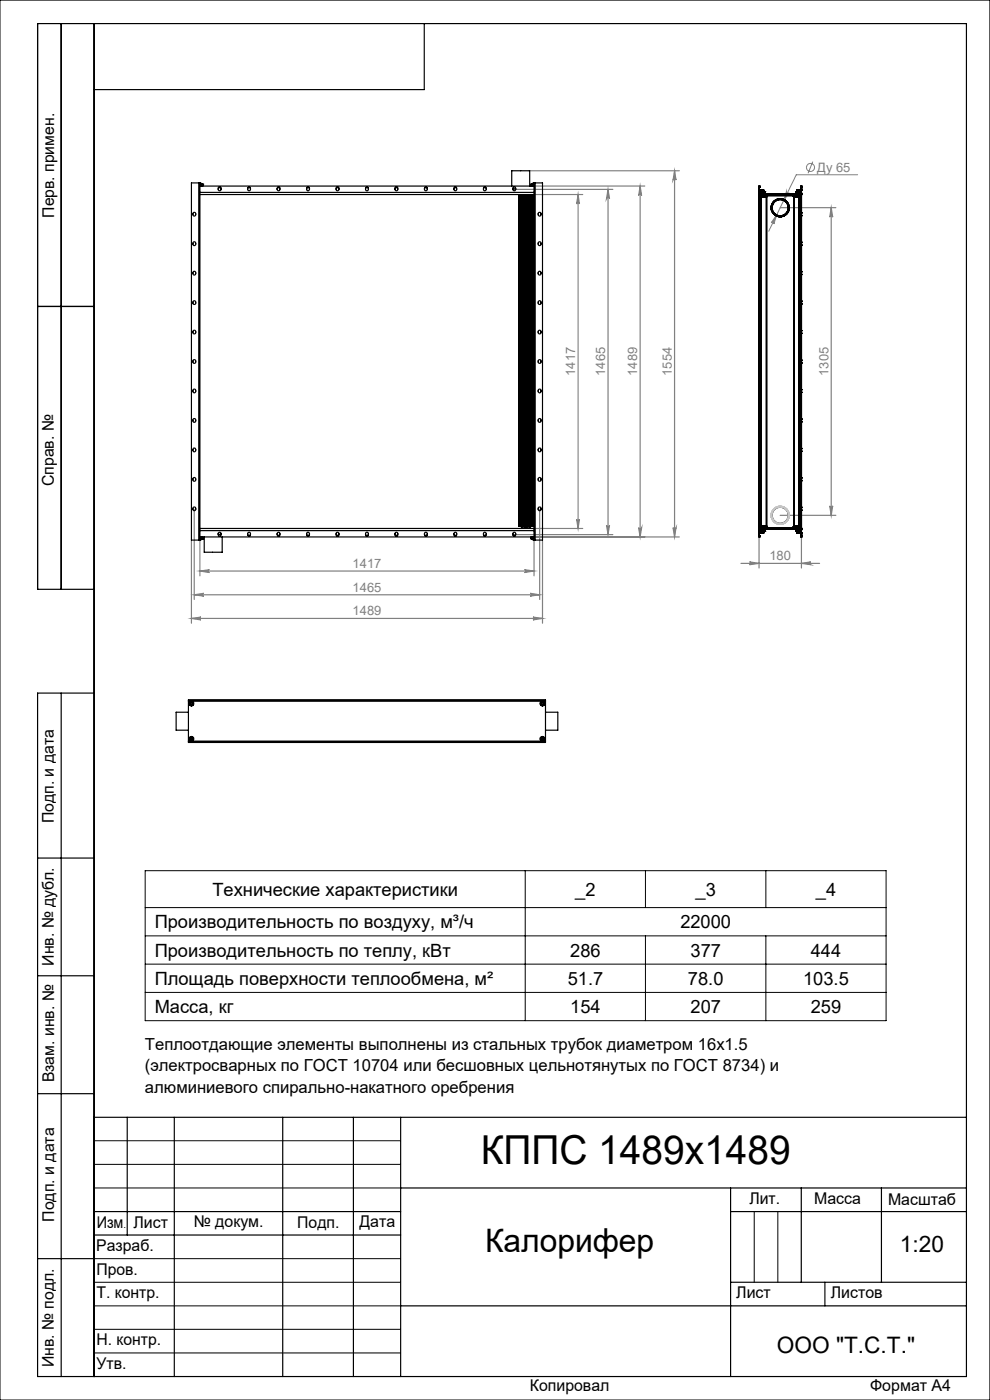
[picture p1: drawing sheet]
<svg xmlns="http://www.w3.org/2000/svg" width="210mm" height="297mm" viewBox="0 0 210 297" stroke-linecap="round" stroke-linejoin="round" font-family="sans-serif">
<defs><g id="words">
<text font-size="8.5" x="102" y="247">КППС 1489х1489</text>
<text font-size="6.9" x="102.9" y="265.6">Калорифер</text>
<g font-size="4.8">
<text x="190.9" y="265.6">1:20</text>
<text x="164.8" y="287">ООО &quot;Т.С.Т.&quot;</text>
</g>
<g font-size="3.9">
<text x="45.1" y="190.1">Технические характеристики</text>
<text x="122" y="190">_2</text>
<text x="147.5" y="190">_3</text>
<text x="173.1" y="190">_4</text>
<text x="32.8" y="196.9">Производительность по воздуху, м³/ч</text>
<text x="144.3" y="196.9">22000</text>
<text x="32.8" y="202.9">Производительность по теплу, кВт</text>
<text x="121" y="202.9">286</text>
<text x="146.5" y="202.9">377</text>
<text x="172" y="202.9">444</text>
<text x="32.8" y="208.9">Площадь поверхности теплообмена, м²</text>
<text x="120.4" y="208.9">51.7</text>
<text x="145.9" y="208.9">78.0</text>
<text x="170.4" y="208.9">103.5</text>
<text x="32.8" y="214.9">Масса, кг</text>
<text x="121" y="214.9">154</text>
<text x="146.5" y="214.9">207</text>
<text x="172" y="214.9">259</text>
</g>
<g font-size="3.5">
<text x="30.7" y="222.8">Теплоотдающие элементы выполнены из стальных трубок диаметром 16x1.5</text>
<text x="30.7" y="227.3">(электросварных по ГОСТ 10704 или бесшовных цельнотянутых по ГОСТ 8734) и</text>
<text x="30.7" y="231.8">алюминиевого спирально-накатного оребрения</text>
</g>
<g font-size="3.4">
<text x="11.5" y="46.2" transform="rotate(-90 11.5 46.2)">Перв. примен.</text>
<text x="11.4" y="103.2" transform="rotate(-90 11.4 103.2)">Справ. №</text>
<text x="11.4" y="174.7" transform="rotate(-90 11.4 174.7)">Подп. и дата</text>
<text x="11.5" y="204.9" transform="rotate(-90 11.5 204.9)">Инв. № дубл.</text>
<text x="11.5" y="229.6" transform="rotate(-90 11.5 229.6)">Взам. инв. №</text>
<text x="159" y="255.5">Лит.</text>
<text x="172.7" y="255.5">Масса</text>
<text x="188.4" y="255.6">Масштаб</text>
<text x="11.5" y="259.2" transform="rotate(-90 11.5 259.2)">Подп. и дата</text>
<text x="20.5" y="260.4">Изм</text>
<text x="28.3" y="260.4">Лист</text>
<text x="41.1" y="260.4">№ докум.</text>
<text x="63.1" y="260.4">Подп.</text>
<text x="76.2" y="260.4">Дата</text>
<text x="20.4" y="265.4">Разраб.</text>
<text x="20.5" y="275.4">Т. контр.</text>
<text x="20.5" y="270.4">Пров.</text>
<text x="156.2" y="275.4">Лист</text>
<text x="176.2" y="275.4">Листов</text>
<text x="20.5" y="285.4">Н. контр.</text>
<text x="11.4" y="290" transform="rotate(-90 11.4 290)">Инв. № подл.</text>
<text x="20.5" y="290.4">Утв.</text>
<text x="112.4" y="295">Копировал</text>
<text x="184.6" y="295">Формат А4</text>
</g>
<g font-size="2.7" fill="#808080">
<text x="173.4" y="36.4">Ду 65</text>
<text x="122" y="79.7" transform="rotate(-90 122 79.7)">1417</text>
<text x="128.4" y="79.7" transform="rotate(-90 128.4 79.7)">1465</text>
<text x="135.2" y="79.7" transform="rotate(-90 135.2 79.7)">1489</text>
<text x="142.5" y="79.7" transform="rotate(-90 142.5 79.7)">1554</text>
<text x="175.7" y="79.7" transform="rotate(-90 175.7 79.7)">1305</text>
<text x="163.2" y="118.9">180</text>
<text x="74.8" y="120.5">1417</text>
<text x="74.8" y="125.5">1465</text>
<text x="74.8" y="130.6">1489</text>
</g>
<text font-size="2.1" x="26.2" y="260.4">.</text>
</g></defs>
<g fill="none" stroke="#808080" stroke-width=".21">
<path d="M172.4 34.3l-1 2.5M181.9 37.1h-13l-5.8 12M164.7 45.6l-.6 1.9a.31 .31 0 0 0-.1-.4 .31 .31 0 0 0-.4 .2zM166.8 40.6a.32 .32 0 0 0 .2 .4 .32 .32 0 0 0 .4-.1l-1.2 1.6z"/>
<circle cx="171.9" cy="35.5" r=".87"/>
</g>
<g fill="none" stroke="#808080" stroke-width=".25">
<path d="M112.2 36.2h31.9M113.3 39.5h23.5M135.8 39.5l.3 2a.32 .32 0 0 0-.3-.3 .32 .32 0 0 0-.3 .3zM135.8 39.5v74.4M143.1 36.2l.3 2a.32 .32 0 0 0-.3-.3 .32 .32 0 0 0-.3 .3zM143.1 36.2v77.7M109.1 40.2h20.9M113.3 41.3h10.3M122.6 41.3l.3 2a.3 .3 0 0 0-.3-.3 .3 .3 0 0 0-.3 .3zM122.6 41.3v70.8M129 40.2v73.2M129 40.2l.3 2a.32 .32 0 0 0-.3-.3 .32 .32 0 0 0-.3 .3z"/>
<path d="M165.5 44.1h11.8M176.3 44.1v65.2M176.3 44.1l.3 2a.32 .32 0 0 0-.3-.3 .32 .32 0 0 0-.3 .3zM40.6 114.6v17.6M41.2 108.1v19.1M42.4 114.6v7.6M109.1 113.4h20.9M113.3 114.6v7.6M113.3 113.9h30.8M113.3 112.1h10.3M114.5 108.1v19.1M115.1 114.6v17.6"/>
<path d="M122.3 110.1a.3 .3 0 0 0 .3 .3 .3 .3 0 0 0 .3-.3l-.3 2zM128.7 111.4a.32 .32 0 0 0 .3 .3 .32 .32 0 0 0 .3-.3l-.3 2zM135.5 111.9a.32 .32 0 0 0 .3 .3 .32 .32 0 0 0 .3-.3l-.3 2zM142.8 111.9a.32 .32 0 0 0 .3 .3 .32 .32 0 0 0 .3-.3l-.3 2zM157.2 119.5h16.6M159 119.2l2 .3-2 .3a.3 .3 0 0 0 .3-.3 .3 .3 0 0 0-.3-.3zM161 113.9v6.6M165.5 109.3h11.8M170 113.9v6.6M170 119.5l2-.3a.3 .3 0 0 0-.3 .3 .3 .3 0 0 0 .3 .3zM176 107.3a.32 .32 0 0 0 .3 .3 .32 .32 0 0 0 .3-.3l-.3 2zM40.6 131.2h74.5"/>
<path d="M40.6 131.2l2-.3a.3 .3 0 0 0-.3 .3 .3 .3 0 0 0 .3 .3zM41.2 126.2l2-.3a.3 .3 0 0 0-.3 .3 .3 .3 0 0 0 .3 .3zM41.2 126.2h73.3M42.4 121.1h70.9M42.4 121.1l2-.2a.3 .3 0 0 0-.3 .3 .3 .3 0 0 0 .3 .3zM111.3 120.9l2 .2-2 .4a.3 .3 0 0 0 .3-.3 .3 .3 0 0 0-.3-.3zM112.5 125.9l2 .3-2 .3a.3 .3 0 0 0 .3-.3 .3 .3 0 0 0-.3-.3zM113.1 130.9l2 .3-2 .3a.3 .3 0 0 0 .3-.3 .3 .3 0 0 0-.3-.3z"/>
</g>
<g fill="none" stroke="#000" stroke-width=".21">
<path d="M0 0h210v297h-210zM30.8 184.7h157.2v31.8h-157.2zM30.8 198.5h157.2M30.8 192.5h157.2M111.4 184.7v31.8M136.9 184.7v7.8M136.9 198.5v18M162.5 184.7v7.8M162.5 198.5v18M30.8 204.5h157.2M30.8 210.5h157.2M20 242h65"/>
<path d="M20 247h65M20 252h65M160 257v15M165 257v15M20 267h65M20 272h65M20 277h65M20 282h65M20 287h65"/>
</g>
<g fill="none" stroke="#000" stroke-width=".25">
<path d="M13 5v120M20 5v287M90 5v14h-70M8 65h12M20 125h-12v-120h197v287h-197v-145h12M13 147v145M8 182h12M8 207h12M8 232h12M20 237h185M27 237v25M37 237v55"/>
<path d="M60 237v55M75 237v55M85 237v55M20 257h65M85 252h120M155 252v40M155 257h50M170 252v20M187 252v20M8 267h12M20 262h65M85 277h120"/>
<path d="M155 272h50M175 272v5"/>
</g>
<g fill="#808080">
<path d="M164.7 45.6l-1.1 1.7a.31 .31 0 0 1 .4-.2 .31 .31 0 0 1 .1 .4zM166.8 40.6l-.6 1.9 1.2-1.6a.32 .32 0 0 1-.4 .1 .32 .32 0 0 1-.2-.4z"/>
<path d="M159 119.2l2 .3-2 .3a.3 .3 0 0 0 .3-.3 .3 .3 0 0 0-.3-.3zM170 119.5l2-.3a.3 .3 0 0 0-.3 .3 .3 .3 0 0 0 .3 .3z"/>
<path d="M42.4 121.1l2-.2a.3 .3 0 0 0-.3 .3 .3 .3 0 0 0 .3 .3zM111.3 120.9l2 .2-2 .4a.3 .3 0 0 0 .3-.3 .3 .3 0 0 0-.3-.3zM40.6 131.2l2-.3a.3 .3 0 0 0-.3 .3 .3 .3 0 0 0 .3 .3zM113.1 130.9l2 .3-2 .3a.3 .3 0 0 0 .3-.3 .3 .3 0 0 0-.3-.3z"/>
<path d="M41.2 126.2l2-.3a.3 .3 0 0 0-.3 .3 .3 .3 0 0 0 .3 .3zM112.5 125.9l2 .3-2 .3a.3 .3 0 0 0 .3-.3 .3 .3 0 0 0-.3-.3z"/>
<path d="M176.3 44.1l.3 2a.32 .32 0 0 0-.3-.3 .32 .32 0 0 0-.3 .3zM176 107.3a.32 .32 0 0 0 .3 .3 .32 .32 0 0 0 .3-.3l-.3 2z"/>
<path d="M128.7 111.4a.32 .32 0 0 0 .3 .3 .32 .32 0 0 0 .3-.3l-.3 2zM129 40.2l.3 2a.32 .32 0 0 0-.3-.3 .32 .32 0 0 0-.3 .3z"/>
<path d="M135.5 111.9a.32 .32 0 0 0 .3 .3 .32 .32 0 0 0 .3-.3l-.3 2zM135.8 39.5l.3 2a.32 .32 0 0 0-.3-.3 .32 .32 0 0 0-.3 .3zM142.8 111.9a.32 .32 0 0 0 .3 .3 .32 .32 0 0 0 .3-.3l-.3 2zM143.1 36.2l.3 2a.32 .32 0 0 0-.3-.3 .32 .32 0 0 0-.3 .3z"/>
<path d="M122.6 41.3l.3 2a.3 .3 0 0 0-.3-.3 .3 .3 0 0 0-.3 .3zM122.3 110.1a.3 .3 0 0 0 .3 .3 .3 .3 0 0 0 .3-.3l-.3 2z"/>
</g>
<g fill="none" stroke="#000" stroke-width=".25">
<path d="M42.2 38.8h.2M42.2 38.8h-1.6v75.8h1.6M42.2 38.8v75.8M42.4 38.8h.2v.7M42.4 38.8v2M42.4 39.5h70.9M42.6 39l.1 .5M42.7 39h.3M42.7 39.1h.3M43 39h.1M43 39v.1M43 39.1v.3"/>
<path d="M43 39.4v.1M43 39v.5M46.3 39.8h.5M52.6 39.8h.5M58.8 39.8h.5M65.1 39.8h.5M71.3 39.8h.6M77.6 39.8h.5M83.8 39.8h.5M90.1 39.8h.5M96.3 39.8h.5M102.6 39.8h.5"/>
<path d="M108.5 39.5v-3.3h3.9v3.3M108.8 39.9l.6 .2M112.7 39h.1M112.7 39v.5M112.7 39h.3M112.7 39v.1M112.7 39.4v.1M112.7 39.1v.3M112.7 39.1h.3M113.1 39l-.1 .5M113.3 38.8h.2M113.3 38.8h-.2v.7"/>
<path d="M113.3 38.8v2M113.5 38.8h1.6v75.8h-1.6M113.5 38.8v75.8M161 39.8v.6M161 39.5h.1M161 39.8h.1M161 39.5v1.5M161.1 39.8v.6M161.1 39.5v1.5M161.1 39.8h.1M161.1 39.5h.1M169.9 39.8v.6"/>
<path d="M169.9 39.5h.1M169.9 39.8h.1M169.9 39.5v1.5M170 39.8v.6M170 39.5v1.5M170 39.8h.1M170 39.5h.1M41 51.4a.34 .34 0 0 1 .5 0 .34 .34 0 0 1-.1 .5 .34 .34 0 0 1-.5 0zM41 57.6a.35 .35 0 0 1 .5 .1 .35 .35 0 0 1-.1 .5 .35 .35 0 0 1-.5-.1zM42.4 41.2v71.4M42.4 40.8v.4M42.4 40.8h70.9"/>
<path d="M42.4 41.3h70.9M110.1 43.6h.1M110.1 52.1h.1M110.1 44.1h.1M110.1 52.6h.1M110.1 52.3h.1M110.1 43.4h.1M110.1 43.8h.1M110.1 55.3h.1M110.1 55.6h.1M110.1 55.1h.1M110.1 46.4h.1"/>
<path d="M110.1 58.3h.1M110.1 49.1h.1M110.1 49.4h.1M110.1 49.6h.1M110.1 49.8h.1M110.1 46.8h.1M110.1 46.6h.1M110.1 57.9h.1M110.1 58.1h.1M110.1 50.8h1M110.1 51.8h1M110.1 43.1h1"/>
<path d="M110.1 42.9h1M110.1 52.6h1M110.1 53.6h1M110.1 42.4h1M110.1 42.3h1M110.1 51.9h1M110.1 43.6h1M110.1 52.1h1M110.1 52.9h1M110.1 53.1h1M110.1 53.6h1.4M110.1 53.8h1"/>
<path d="M110.1 53.8h1.4M110.1 53.9h1M110.1 54.1h1M110.1 51.6h1M110.1 43.8h1M110.1 44.1h1M110.1 44.4h1M110.1 44.3h1M110.1 44.6h1M110.1 44.9h1.4M110.1 44.9h1M110.1 45.4h1"/>
<path d="M110.1 41.6h1M110.1 41.9h1.4M110.1 41.9h1M110.1 42.3h1.4M110.1 50.6h1M110.1 51.4h1.4M110.1 51.4h1M110.1 51.3h1M110.1 51.3h1.4M110.1 52.8h1M110.1 53.4h1M110.1 54.6h1"/>
<path d="M110.1 51.1h1.4M110.1 51.1h1M110.1 52.3h1M110.1 57.1h1M110.1 57.4h1M110.1 57.3h1M110.1 57.6h1M110.1 57.9h1M110.1 41.8h1M110.1 41.8h1.4M110.1 42.1h1M110.1 42.4h1.4"/>
<path d="M110.1 42.6h1.4M110.1 42.6h1M110.1 43.4h1M110.1 44.8h1M110.1 44.8h1.4M110.1 45.1h1.4M110.1 45.1h1M110.1 45.6h1.4M110.1 45.6h1M110.1 53.9h1.4M110.1 54.4h1.4M110.1 54.4h1"/>
<path d="M110.1 54.3h1M110.1 54.3h1.4M110.1 55.3h1M110.1 55.6h1M110.1 55.9h1M110.1 55.8h1M110.1 56.1h1M110.1 56.4h1.4M110.1 56.4h1M110.1 56.3h1M110.1 56.3h1.4M110.1 56.6h1.4"/>
<path d="M110.1 56.6h1M110.1 56.9h1M110.1 57.1h1.4M110.1 45.9h1M110.1 45.8h1M110.1 55.1h1M110.1 59.9h1.4M110.1 59.9h1M110.1 59.8h1M110.1 59.8h1.4M110.1 46.1h1M110.1 46.4h1"/>
<path d="M110.1 50.3h1M110.1 50.4h1M110.1 50.6h1.4M110.1 58.9h1M110.1 54.9h1M110.1 58.3h1M110.1 58.6h1M110.1 59.1h1.4M110.1 59.1h1M110.1 59.4h1.4M110.1 59.4h1M110.1 59.3h1"/>
<path d="M110.1 59.3h1.4M110.1 59.6h1M110.1 46.8h1M110.1 47.4h1M110.1 47.6h1.4M110.1 47.6h1M110.1 48.6h1M110.1 49.1h1M110.1 49.4h1M110.1 49.6h1M110.1 49.8h1M110.1 50.1h1"/>
<path d="M110.1 47.1h1M110.1 48.1h1M110.1 48.4h1M110.1 48.3h1M110.1 46.6h1M110.1 48.8h1M110.1 47.9h1.4M110.1 47.9h1M110.1 47.8h1M110.1 47.8h1.4M110.1 48.4h1.4M110.1 48.3h1.4"/>
<path d="M110.1 58.1h1M110.1 54.6h.5M110.1 58.9h.5M110.1 48.1h.5M110.1 50.1h.5M110.1 50.4h.5M110.1 51.8h.5M110.1 52.9h.5M110.1 53.1h.5M110.1 53.3h.5M110.1 54.1h.5M110.1 54.8h.5"/>
<path d="M110.1 46.6h.5M110.1 59.6h.5M110.1 55.9h.5M110.1 50.8h.5M110.1 47.4h.5M110.1 56.1h.5M110.1 48.6h.5M110.1 56.8h.5M110.1 48.8h.5M110.1 51.6h.5M110.1 51.9h.5M110.1 45.8h.5"/>
<path d="M110.1 46.1h.5M110.1 47.1h.5M110.1 55.1h.5M110.1 43.4h.5M110.1 45.3h.5M110.1 57.6h.5M110.1 41.6h.5M110.1 42.1h.5M110.1 42.8h.5M110.1 44.1h.5M110.1 44.6h.5M110.1 58.3l.5 .1"/>
<path d="M110.1 43.1h.5M110.1 44.4h.5M110.1 58.6h.5M110.1 57.3h.5M110.1 41.6h.1M110.1 41.8v.1M110.1 42.1h.1M110.1 42.3v.1M110.1 42.6h.1M110.1 42.8v.1M110.1 43.1h.1M110.1 44.3v.1"/>
<path d="M110.1 44.6h.1M110.1 44.8v.1M110.1 45.1h.1M110.1 45.3v.1M110.1 45.6h.1M110.1 45.8v.1M110.1 46.1h.1M110.1 47.1h.1M110.1 47.3v.1M110.1 47.6h.1M110.1 47.8v.1M110.1 48.1h.1"/>
<path d="M110.1 48.3v.1M110.1 48.6h.1M110.1 48.8v.1M110.1 50.1h.1M110.1 50.3v.1M110.1 50.6h.1M110.1 50.8v.1M110.1 51.1h.1M110.1 51.3v.1M110.1 51.6h.1M110.1 51.8v.1M110.1 52.8v.1"/>
<path d="M110.1 53.1h.1M110.1 53.3v.1M110.1 53.6h.1M110.1 53.8v.1M110.1 54.1h.1M110.1 54.3v.1M110.1 54.6h.1M110.1 54.8v.1M110.1 55.8v.1M110.1 56.1h.1M110.1 56.3v.1M110.1 56.6h.1"/>
<path d="M110.1 56.8v.1M110.1 57.1h.1M110.1 57.3v.1M110.1 57.6h.1M110.1 58.6h.1M110.1 58.8v.1M110.1 59.1h.1M110.1 59.3v.1M110.1 59.6h.1M110.1 59.8v.1M110.1 43.8l.5 .1M110.1 52.1h.5"/>
<path d="M110.1 52.6h.5M110.1 52.3l.5 .1M110.1 57.4h.5M110.1 57.9h.5M110.1 42.9h.5M110.1 43.6h.5M110.1 55.3l.5 .1M110.1 55.6h.5M110.1 45.9h.5M110.1 46.4h.5M110.1 54.9h.5M110.1 46.8l.5 .1"/>
<path d="M110.1 49.1h.5M110.1 49.4h.5M110.1 49.6h.5M110.1 49.8l.5 .1M110.1 48.9h.5M110.1 58.1h.5M110.6 50.8l.9 .1zM110.6 43.1h.9M110.6 52.6h.9M110.6 52.9h.9v.2M110.6 53.1h.9M110.6 54.1h.9z"/>
<path d="M110.6 41.6h.9v1.2h-.9M110.6 51.9h.9M110.6 43.9h.9M110.6 44.4h.9v.2M110.6 44.3h.9M110.6 45.3l.9 .1zM110.6 41.6h.9M110.6 51.6h.9M110.6 50.4h.9v1.2h-.9M110.6 52.1h.9M110.6 44.6h.9v1.2h-.9M110.6 44.6h.9"/>
<path d="M110.6 52.8h.9M110.6 53.1h.9v1.5h-.9M110.6 53.3l.9 .1zM110.6 52.4h.9M110.6 52.3h.9M110.6 57.4h.9M110.6 56.1h.9v1.2h-.9M110.6 57.6h.9M110.6 57.9h.9M110.6 57.8h.9M110.6 42.1h.9zM110.6 42.9h.9"/>
<path d="M110.6 43.4h.9M110.6 43.3h.9M110.6 43.6h.9M110.6 43.8h.9M110.6 44.1h.9M110.6 54.6h.9M110.6 55.4h.9M110.6 55.3h.9M110.6 55.6h.9M110.6 55.9h.9v.2M110.6 55.8h.9M110.6 56.1h.9"/>
<path d="M110.6 56.8l.9 .1zM110.6 45.9h.9M110.6 46.1h.9M110.6 46.4h.9M110.6 46.3h.9M110.6 50.3h.9M110.6 58.9h.9v1.4h-.9M110.6 54.9h.9M110.6 55.1h.9M110.6 58.6h.9v.2M110.6 59.6h.9zM110.6 46.9h.9"/>
<path d="M110.6 46.8h.9M110.6 47.4h.9v1.2h-.9M110.6 47.3h.9M110.6 48.6h.9M110.6 49.1h.9M110.6 49.4h.9M110.6 49.3h.9M110.6 49.6h.9M110.6 49.9h.9M110.6 49.8h.9M110.6 50.1h.9v.2M110.6 50.1h.9"/>
<path d="M110.6 58.6h.9M110.6 58.8h.9M110.6 47.1h.9v.2M110.6 47.1h.9M110.6 48.1h.9zM110.6 46.6h.9M110.6 48.9h.9M110.6 58.3h.9M110.6 58.1h.9M110.6 58.4h.9M110.6 41.6v1.2M110.6 42.9v.2"/>
<path d="M110.6 43.1v.2M110.6 43.4v.2M110.6 43.6v.2M110.6 43.9v.2M110.6 44.1v.2M110.6 44.4v.2M110.6 44.6v1.2M110.6 45.9v.2M110.6 46.1v.2M110.6 46.4v.2M110.6 46.6v.2M110.6 46.9v.2"/>
<path d="M110.6 47.1v.2M110.6 47.4v1.2M110.6 48.6v.2M110.6 48.9v.2M110.6 49.1v.2M110.6 49.4v.2M110.6 49.6v.2M110.6 49.9v.2M110.6 50.1v.2M110.6 50.4v1.2M110.6 51.6v.2M110.6 51.9v.2"/>
<path d="M110.6 52.1v.2M110.6 52.4v.2M110.6 52.6v.2M110.6 52.9v.2M110.6 53.1v1.5M110.6 54.6v.2M110.6 54.9v.2M110.6 55.1v.2M110.6 55.4v.2M110.6 55.6v.2M110.6 55.9v.2M110.6 56.1v1.2"/>
<path d="M110.6 57.4v.2M110.6 57.6v.2M110.6 57.9v.2M110.6 58.1v.2M110.6 58.4v.2M110.6 58.6v.2M110.6 58.9v1.4M110.6 55.3h-.5M110.6 43.6h-.5M110.6 52.6h-.5M110.6 53.1h-.5M110.6 44.3h-.5"/>
<path d="M110.6 41.6h-.5M110.6 52.1h-.5M110.6 44.6h-.5M110.6 52.8h-.5M110.6 52.3h-.5M110.6 57.8l-.5 .1M110.6 43.3l-.5 .1M110.6 43.8h-.5M110.6 44.1h-.5M110.6 55.6h-.5M110.6 55.8h-.5M110.6 56.1h-.5"/>
<path d="M110.6 46.3l-.5 .1M110.6 50.3h-.5M110.6 55.1h-.5M110.6 46.8h-.5M110.6 47.3h-.5M110.6 49.1h-.5M110.6 49.3l-.5 .1M110.6 49.6h-.5M110.6 49.8h-.5M110.6 50.1h-.5M110.6 58.6h-.5M110.6 58.8h-.5"/>
<path d="M110.6 47.1h-.5M110.6 46.6h-.5M110.6 58.3h-.5M110.6 58.1h-.5M110.6 41.3v.3M111.1 55.1h.1M111.1 58.1h.1M111.1 49.4h.1M111.1 49.8h.1M111.1 52.6h.1M111.1 46.6h.1M111.1 46.8h.1"/>
<path d="M111.1 52.1h.1M111.1 49.6h.1M111.1 55.6h.1M111.1 43.4h.1M111.1 52.3h.1M111.1 46.4h.1M111.1 55.3h.1M111.1 43.6h.1M111.1 43.8h.1M111.1 44.1h.1M111.1 49.1h.1M111.1 57.9h.1"/>
<path d="M111.1 58.3h.1M111.1 54.6h1M111.1 54.6h2M111.1 55.1h2M111.1 55.3h1M111.1 55.8h2M111.1 55.9h1M111.1 56.3h2M111.1 56.4h1M111.1 56.6h1M111.1 56.6h2M111.1 57.4h1"/>
<path d="M111.1 57.3h2M111.1 57.6h2M111.1 58.1h1M111.1 58.3h2M111.1 58.9h1M111.1 47.6h2M111.1 47.6h1M111.1 47.9h1M111.1 47.8h2M111.1 48.1h1M111.1 48.6h1M111.1 48.6h2"/>
<path d="M111.1 49.1h2M111.1 49.4h1M111.1 49.6h2M111.1 49.8h2M111.1 50.1h1M111.1 50.4h1M111.1 50.3h2M111.1 50.6h1M111.1 50.6h2M111.1 51.1h2M111.1 51.1h1M111.1 51.4h1"/>
<path d="M111.1 51.6h2M111.1 51.9h1M111.1 51.8h2M111.1 52.6h1M111.1 52.9h1M111.1 52.8h2M111.1 53.1h1M111.1 53.1h2M111.1 53.4h1M111.1 53.6h1M111.1 53.6h2M111.1 53.9h1"/>
<path d="M111.1 53.8h2M111.1 54.1h1M111.1 54.4h1M111.1 54.3h2M111.1 54.9h2M111.1 46.8h2M111.1 59.3h2M111.1 59.4h1M111.1 59.6h1M111.1 59.9h1M111.1 59.8h2M111.1 46.1h2"/>
<path d="M111.1 46.4h2M111.1 46.6h1M111.1 50.8h1M111.1 47.1h1M111.1 47.1h2M111.1 47.4h1M111.1 56.1h1M111.1 52.1h2M111.1 48.4h1M111.1 48.3h2M111.1 56.8h1M111.1 48.9h2"/>
<path d="M111.1 51.3h2M111.1 55.6h2M111.1 43.4h1M111.1 52.3h2M111.1 45.1h1M111.1 45.4h1M111.1 45.6h1M111.1 45.6h2M111.1 45.9h1M111.1 45.8h2M111.1 42.6h1M111.1 42.9h2"/>
<path d="M111.1 43.6h2M111.1 44.4h1M111.1 44.3h2M111.1 41.6h1M111.1 41.6h2M111.1 41.9h1M111.1 41.8h2M111.1 42.1h1M111.1 42.4h1M111.1 42.3h2M111.1 42.6h2M111.1 43.1h2"/>
<path d="M111.1 43.8h1M111.1 44.1h2M111.1 44.6h1M111.1 44.9h1M111.1 44.8h2M111.1 45.1h2M111.1 58.6h2M111.1 58.6h1M111.1 59.1h1M111.1 57.1h1M111.1 57.1h2M111.1 57.9h2"/>
<path d="M111.1 59.1h2M111.1 41.6h.1M111.1 41.8v.1M111.1 42.1h.1M111.1 42.3v.1M111.1 42.6h.1M111.1 42.8v.1M111.1 43.1h.1M111.1 44.3v.1M111.1 44.6h.1M111.1 44.8v.1M111.1 45.1h.1"/>
<path d="M111.1 45.3v.1M111.1 45.6h.1M111.1 45.8v.1M111.1 46.1h.1M111.1 47.1h.1M111.1 47.3v.1M111.1 47.6h.1M111.1 47.8v.1M111.1 48.1h.1M111.1 48.3v.1M111.1 48.6h.1M111.1 48.8v.1"/>
<path d="M111.1 50.1h.1M111.1 50.3v.1M111.1 50.6h.1M111.1 50.8v.1M111.1 51.1h.1M111.1 51.3v.1M111.1 51.6h.1M111.1 51.8v.1M111.1 52.8v.1M111.1 53.1h.1M111.1 53.3v.1M111.1 53.6h.1"/>
<path d="M111.1 53.8v.1M111.1 54.1h.1M111.1 54.3v.1M111.1 54.6h.1M111.1 54.8v.1M111.1 55.8v.1M111.1 56.1h.1M111.1 56.3v.1M111.1 56.6h.1M111.1 56.8v.1M111.1 57.1h.1M111.1 57.3v.1"/>
<path d="M111.1 57.6h.1M111.1 58.6h.1M111.1 58.8v.1M111.1 59.1h.1M111.1 59.3v.1M111.1 59.6h.1M111.1 59.8v.1M111.1 54.6h.5M111.1 55.1h.5M111.1 55.3l.5 .1M111.1 57.6h.5M111.1 58.1h.5"/>
<path d="M111.1 58.3l.5 .1M111.1 58.9h.5M111.1 48.1h.5M111.1 48.6h.5M111.1 49.1h.5M111.1 49.8l.5 .1M111.1 50.1h.5M111.1 50.4h.5M111.1 51.9h.5M111.1 51.8h.5M111.1 52.9h.5M111.1 53.1h.5"/>
<path d="M111.1 53.3h.5M111.1 54.1h.5M111.1 54.9h.5M111.1 54.8h.5M111.1 59.6h.5M111.1 55.9h.5M111.1 46.4h.5M111.1 46.8l.5 .1M111.1 50.8h.5M111.1 47.4h.5M111.1 56.1h.5M111.1 56.8h.5"/>
<path d="M111.1 48.9h.5M111.1 48.8h.5M111.1 49.6h.5M111.1 51.6h.5M111.1 52.1h.5M111.1 52.3l.5 .1M111.1 52.6h.5M111.1 45.9h.5M111.1 45.8h.5M111.1 46.1h.5M111.1 46.6h.5M111.1 42.9h.5"/>
<path d="M111.1 47.1h.5M111.1 55.6h.5M111.1 43.4h.5M111.1 43.6h.5M111.1 45.3h.5M111.1 41.6h.5M111.1 42.1h.5M111.1 42.8h.5M111.1 43.8l.5 .1M111.1 44.1h.5M111.1 44.6h.5M111.1 49.4h.5"/>
<path d="M111.1 43.1h.5M111.1 44.4h.5M111.1 57.9h.5M111.1 58.6h.5M111.1 57.4h.5M111.1 57.3h.5M111.4 41.3v.3M111.5 51.6v.2h-.9M111.5 42.9v.2h-.9M111.5 57.4v.2h-.9M111.5 45.9v.2h-.9M111.5 54.6v.2h-.9"/>
<path d="M111.5 48.6v.2h-.9M111.5 43.1h.1M111.5 52.6h.1M111.5 53.1h.1M111.5 51.9h.1M111.5 43.9h.1M111.5 44.3h.1M111.5 52.1h.1M111.5 44.6h.1M111.5 52.8h.1M111.5 52.4h.1M111.5 52.3h.1"/>
<path d="M111.5 57.6h.1M111.5 57.9h.1M111.5 57.8h.1M111.5 43.4h.1M111.5 43.3h.1M111.5 43.6h.1M111.5 43.8h.1M111.5 44.1h.1M111.5 54.6h.1M111.5 55.4h.1M111.5 55.3h.1M111.5 55.6h.1"/>
<path d="M111.5 55.8h.1M111.5 56.1h.1M111.5 46.1h.1M111.5 46.4h.1M111.5 46.3h.1M111.5 50.3h.1M111.5 54.9h.1M111.5 55.1h.1M111.5 46.9h.1M111.5 46.8h.1M111.5 47.3h.1M111.5 49.1h.1"/>
<path d="M111.5 49.4h.1M111.5 49.3h.1M111.5 49.6h.1M111.5 49.9h.1M111.5 49.8h.1M111.5 50.1h.1M111.5 58.6h.1M111.5 58.8h.1M111.5 47.1h.1M111.5 46.6h.1M111.5 48.9h.1M111.5 58.3h.1"/>
<path d="M111.5 58.1h.1M111.5 58.4h.1M111.5 43.1v.2M111.5 43.4v.2M111.5 43.6v.2M111.5 43.9v.2M111.5 44.1v.2M111.5 46.1v.2M111.5 46.4v.2M111.5 46.6v.2M111.5 46.9v.2M111.5 48.9v.2"/>
<path d="M111.5 49.1v.2M111.5 49.4v.2M111.5 49.6v.2M111.5 49.9v.2M111.5 51.9v.2M111.5 52.1v.2M111.5 52.4v.2M111.5 52.6v.2M111.5 54.9v.2M111.5 55.1v.2M111.5 55.4v.2M111.5 55.6v.2"/>
<path d="M111.5 57.6v.2M111.5 57.9v.2M111.5 58.1v.2M111.5 58.4v.2M111.5 51.6h.1M111.5 57.4h.1M111.5 42.9h.1M111.5 45.9h.1M111.5 48.6h.1M111.6 54.6h.5M111.6 54.6h.9M111.6 55.1h.9"/>
<path d="M111.6 55.4h.5M111.6 55.8h.9M111.6 57.6h.9M111.6 58.1h.5M111.6 58.1h.9M111.6 58.4h.9M111.6 58.9h.5M111.6 48.1h.9M111.6 48.6h.5M111.6 49.1h.9M111.6 49.6h.9M111.6 49.9h.9"/>
<path d="M111.6 49.8h.9M111.6 50.1h.5M111.6 50.1h.9M111.6 50.4h.5M111.6 50.3h.9M111.6 51.9h.5M111.6 51.8h.9M111.6 52.9h.5M111.6 52.8h.9M111.6 53.1h.5M111.6 53.1h.9M111.6 53.4h.5"/>
<path d="M111.6 54.1h.5M111.6 54.1h.9M111.6 54.9h.9M111.6 54.8h.9M111.6 46.8h.9M111.6 58.8h.9M111.6 59.6h.5M111.6 59.6h.9M111.6 55.9h.5M111.6 46.4h.9M111.6 46.6h.9M111.6 46.9h.9"/>
<path d="M111.6 50.8h.9M111.6 47.4h.5M111.6 47.3h.9M111.6 56.1h.5M111.6 48.1h.5M111.6 48.6h.9M111.6 56.8h.9M111.6 48.9h.9M111.6 48.8h.9M111.6 49.3h.9M111.6 50.9h.5M111.6 51.6h.9"/>
<path d="M111.6 43.3h.9M111.6 52.1h.9M111.6 52.4h.9M111.6 52.3h.9M111.6 52.6h.5M111.6 52.6h.9M111.6 53.3h.9M111.6 45.9h.5M111.6 45.8h.9M111.6 46.1h.9M111.6 46.3h.9M111.6 46.6h.5"/>
<path d="M111.6 42.9h.9M111.6 47.1h.5M111.6 55.3h.9M111.6 55.6h.9M111.6 43.4h.5M111.6 43.6h.9M111.6 56.1h.9M111.6 56.9h.5M111.6 45.4h.5M111.6 41.6h.5M111.6 42.1h.5M111.6 42.1h.9"/>
<path d="M111.6 42.8h.9M111.6 43.9h.5M111.6 43.8h.9M111.6 44.1h.9M111.6 44.3h.9M111.6 44.6h.5M111.6 44.6h.9M111.6 49.4h.5M111.6 45.3h.9M111.6 58.6h.9M111.6 47.1h.9M111.6 43.1h.9"/>
<path d="M111.6 44.4h.5M111.6 57.9h.9M111.6 57.8h.9M111.6 58.3h.9M111.6 58.6h.5M111.6 57.4h.5M111.6 57.3h.9M111.6 55.1h-.5M111.6 55.8h-.5M111.6 58.1h-.5M111.6 49.6h-.5M111.6 49.8h-.5"/>
<path d="M111.6 50.1h-.5M111.6 50.3h-.5M111.6 52.8h-.5M111.6 53.1h-.5M111.6 46.8h-.5M111.6 58.8h-.5M111.6 46.6h-.5M111.6 47.3h-.5M111.6 49.3l-.5 .1M111.6 43.3l-.5 .1M111.6 52.1h-.5M111.6 52.3h-.5"/>
<path d="M111.6 52.6h-.5M111.6 46.3l-.5 .1M111.6 55.3h-.5M111.6 55.6h-.5M111.6 43.6h-.5M111.6 56.1h-.5M111.6 43.8h-.5M111.6 44.1h-.5M111.6 44.3h-.5M111.6 44.6h-.5M111.6 58.6h-.5M111.6 47.1h-.5"/>
<path d="M111.6 49.1h-.5M111.6 57.8l-.5 .1M111.6 58.3h-.5M111.6 41.6v1.2M111.6 42.9v.2M111.6 43.1v.2M111.6 43.4v.2M111.6 43.6v.2M111.6 43.9v.2M111.6 44.1v.2M111.6 44.4v.2M111.6 44.6v1.2"/>
<path d="M111.6 45.9v.2M111.6 46.1v.2M111.6 46.4v.2M111.6 46.6v.2M111.6 46.9v.2M111.6 47.1v.2M111.6 47.4v1.2M111.6 48.6v.2M111.6 48.9v.2M111.6 49.1v.2M111.6 49.4v.2M111.6 49.6v.2"/>
<path d="M111.6 49.9v.2M111.6 50.1v.2M111.6 50.4v1.2M111.6 51.6v.2M111.6 51.9v.2M111.6 52.1v.2M111.6 52.4v.2M111.6 52.6v.2M111.6 52.9v.2M111.6 53.1v1.5M111.6 54.6v.2M111.6 54.9v.2"/>
<path d="M111.6 55.1v.2M111.6 55.4v.2M111.6 55.6v.2M111.6 55.9v.2M111.6 56.1v1.2M111.6 57.4v.2M111.6 57.6v.2M111.6 57.9v.2M111.6 58.1v.2M111.6 58.4v.2M111.6 58.6v.2M111.6 58.9v1.4"/>
<path d="M111.7 41.3v.3M112.1 54.6h.4M112.1 54.6h1M112.1 55.4h.4M112.1 55.3h1M112.1 55.9h1M112.1 56.4h1M112.1 56.6h1M112.1 57.4h1M112.1 58.1h.4M112.1 58.1h1M112.1 58.9h.4"/>
<path d="M112.1 58.9h1M112.1 47.6h1M112.1 47.9h1M112.1 48.1h1M112.1 48.6h.4M112.1 48.6h1M112.1 49.4h1M112.1 50.1h.4M112.1 50.1h1M112.1 50.4h.4M112.1 50.4h1M112.1 50.6h1"/>
<path d="M112.1 51.1h1M112.1 51.4h1M112.1 51.9h.4M112.1 51.9h1M112.1 52.6h1M112.1 52.9h.4M112.1 52.9h1M112.1 53.1h.4M112.1 53.1h1M112.1 53.4h.4M112.1 53.4h1M112.1 53.6h1"/>
<path d="M112.1 53.9h1M112.1 54.1h.4M112.1 54.1h1M112.1 54.4h1M112.1 59.4h1M112.1 59.6h.4M112.1 59.6h1M112.1 59.9h1M112.1 55.9h.4M112.1 46.6h1M112.1 50.8h1M112.1 47.1h1"/>
<path d="M112.1 47.4h.4M112.1 47.4h1M112.1 56.1h.4M112.1 56.1h1M112.1 48.1h.4M112.1 48.4h1M112.1 56.8h1M112.1 50.9h.4M112.1 43.4h1M112.1 52.6h.4M112.1 45.1h1M112.1 45.4h1"/>
<path d="M112.1 45.6h1M112.1 45.9h.4M112.1 45.9h1M112.1 46.6h.4M112.1 42.6h1M112.1 47.1h.4M112.1 43.4h.4M112.1 56.9h.4M112.1 44.4h1M112.1 45.4h.4M112.1 41.6h.4M112.1 41.6h1"/>
<path d="M112.1 41.9h1M112.1 42.1h.4M112.1 42.1h1M112.1 42.4h1M112.1 43.9h.4M112.1 43.8h1M112.1 44.6h.4M112.1 44.6h1M112.1 44.9h1M112.1 49.4h.4M112.1 58.6h1M112.1 59.1h1"/>
<path d="M112.1 44.4h.4M112.1 57.1h1M112.1 58.6h.4M112.1 57.4h.4M112.5 41.3v.3M112.5 54.6h.6M112.5 55.1h.6M112.5 55.8h.6M112.5 58.1h.6M112.5 58.9h.6M112.5 48.1h.6M112.5 49.6h.6"/>
<path d="M112.5 49.8h.6M112.5 50.1h.6M112.5 50.4h.6M112.5 50.3h.6M112.5 51.8h.6M112.5 52.9h.6M112.5 52.8h.6M112.5 53.1h.6M112.5 53.3h.6M112.5 54.1h.6M112.5 54.8h.6M112.5 46.8h.6"/>
<path d="M112.5 58.8h.6M112.5 59.6h.6M112.5 55.9h.6M112.5 46.6h.6M112.5 50.8h.6M112.5 47.4h.6M112.5 47.3h.6M112.5 56.1h.6M112.5 48.6h.6M112.5 56.8h.6M112.5 48.8h.6M112.5 49.3l.6 .1"/>
<path d="M112.5 51.6h.6M112.5 43.3l.6 .1M112.5 52.1h.6M112.5 52.3h.6M112.5 52.6h.6M112.5 45.8h.6M112.5 46.1h.6M112.5 46.3l.6 .1M112.5 47.1h.6M112.5 55.3h.6M112.5 55.6h.6M112.5 43.6h.6"/>
<path d="M112.5 45.3h.6M112.5 57.6h.6M112.5 41.6h.6M112.5 42.1h.6M112.5 42.8h.6M112.5 43.8h.6M112.5 44.1h.6M112.5 44.3h.6M112.5 44.6h.6M112.5 58.6h.6M112.5 43.1h.6M112.5 44.4h.6"/>
<path d="M112.5 49.1h.6M112.5 57.8l.6 .1M112.5 58.3h.6M112.5 57.3h.6M112.5 41.6v1.2M112.5 42.9v.2M112.5 43.1v.2M112.5 43.4v.2M112.5 43.6v.2M112.5 43.9v.2M112.5 44.1v.2M112.5 44.4v.2"/>
<path d="M112.5 44.6v1.2M112.5 45.9v.2M112.5 46.1v.2M112.5 46.4v.2M112.5 46.6v.2M112.5 46.9v.2M112.5 47.1v.2M112.5 47.4v1.2M112.5 48.6v.2M112.5 48.9v.2M112.5 49.1v.2M112.5 49.4v.2"/>
<path d="M112.5 49.6v.2M112.5 49.9v.2M112.5 50.1v.2M112.5 50.4v1.2M112.5 51.6v.2M112.5 51.9v.2M112.5 52.1v.2M112.5 52.4v.2M112.5 52.6v.2M112.5 52.9v.2M112.5 53.1v1.5M112.5 54.6v.2"/>
<path d="M112.5 54.9v.2M112.5 55.1v.2M112.5 55.4v.2M112.5 55.6v.2M112.5 55.9v.2M112.5 56.1v1.2M112.5 57.4v.2M112.5 57.6v.2M112.5 57.9v.2M112.5 58.1v.2M112.5 58.4v.2M112.5 58.6v.2"/>
<path d="M112.5 58.9v1.4M113.1 55.1h.1M113.1 58.1h.1M113.1 49.4h.1M113.1 49.8h.1M113.1 52.6h.1M113.1 46.6h.1M113.1 46.8h.1M113.1 52.1h.1M113.1 49.6h.1M113.1 55.6h.1M113.1 43.4h.1"/>
<path d="M113.1 52.3h.1M113.1 46.4h.1M113.1 55.3h.1M113.1 43.6h.1M113.1 43.8h.1M113.1 44.1h.1M113.1 49.1h.1M113.1 57.9h.1M113.1 58.3h.1M113.1 41.6h.1M113.1 41.8v.1M113.1 42.1h.1"/>
<path d="M113.1 42.3v.1M113.1 42.6h.1M113.1 42.8v.1M113.1 43.1h.1M113.1 44.3v.1M113.1 44.6h.1M113.1 44.8v.1M113.1 45.1h.1M113.1 45.3v.1M113.1 45.6h.1M113.1 45.8v.1M113.1 46.1h.1"/>
<path d="M113.1 47.1h.1M113.1 47.3v.1M113.1 47.6h.1M113.1 47.8v.1M113.1 48.1h.1M113.1 48.3v.1M113.1 48.6h.1M113.1 48.8v.1M113.1 50.1h.1M113.1 50.3v.1M113.1 50.6h.1M113.1 50.8v.1"/>
<path d="M113.1 51.1h.1M113.1 51.3v.1M113.1 51.6h.1M113.1 51.8v.1M113.1 52.8v.1M113.1 53.1h.1M113.1 53.3v.1M113.1 53.6h.1M113.1 53.8v.1M113.1 54.1h.1M113.1 54.3v.1M113.1 54.6h.1"/>
<path d="M113.1 54.8v.1M113.1 55.8v.1M113.1 56.1h.1M113.1 56.3v.1M113.1 56.6h.1M113.1 56.8v.1M113.1 57.1h.1M113.1 57.3v.1M113.1 57.6h.1M113.1 58.6h.1M113.1 58.8v.1M113.1 59.1h.1"/>
<path d="M113.1 59.3v.1M113.1 59.6h.1M113.1 59.8v.1M113.1 54.6h-.6M113.1 55.1h-.6M113.1 55.3l-.6 .1M113.1 57.6h-.6M113.1 58.1h-.6M113.1 58.3l-.6 .1M113.1 48.6h-.6M113.1 49.1h-.6M113.1 49.8l-.6 .1"/>
<path d="M113.1 51.9h-.6M113.1 54.9h-.6M113.1 46.4h-.6M113.1 46.8l-.6 .1M113.1 48.9h-.6M113.1 49.6h-.6M113.1 51.6h-.6M113.1 52.1h-.6M113.1 52.3l-.6 .1M113.1 52.6h-.6M113.1 45.9h-.6M113.1 46.1h-.6"/>
<path d="M113.1 46.6h-.6M113.1 42.9h-.6M113.1 55.6h-.6M113.1 43.4h-.6M113.1 43.6h-.6M113.1 43.8l-.6 .1M113.1 44.1h-.6M113.1 49.4h-.6M113.1 43.1h-.6M113.1 57.9h-.6M113.1 57.4h-.6M113.3 41.2v71.4"/>
<path d="M113.3 40.8v.4M114.2 51.4a.35 .35 0 0 1 .5 .1 .35 .35 0 0 1 0 .4 .35 .35 0 0 1-.5 .1zM114.3 57.6a.36 .36 0 0 1 .5 .4 .36 .36 0 0 1-.6 .2zM161 41l.3 .3M161 57.6v.6M161 51.4v.6M161 45.2v.6M161 41.3h.4M161 51.4h.2M161 45.2h.2M161 57.6h.2M161 41.3h9"/>
<path d="M161 41h.1M161 40.4h.1M161 41.3v70.8M161 58.2h.2M161 52h.2M161 45.8h.2M161 57.6h.1M161 58.2h.1M161 52h.1M161 45.2h.1M161 45.8h.1M161 41.3h.1"/>
<path d="M161 51.4h.1M161.1 41l.2 .2M161.1 40.4h.1M161.1 41h.1M161.2 57.6v.6M161.2 45.2v.6M161.2 51.4v.6M161.2 41.3h.2M161.2 41.3v70.8M161.2 57.6h.1M161.2 58.2h.1M161.2 51.4h.1"/>
<path d="M161.2 45.2h.1M161.2 45.8h.1M161.2 41.3h.1M161.2 52h.1M161.2 41.4h8.6M161.2 41.3v.1M161.2 41.4h.1M161.3 41.2h.9zM161.3 41.1h.9zM161.3 41.5h.9zM161.3 41.4h.9zM161.3 40.7h.2"/>
<path d="M161.3 41.1h.2M161.3 40.7h.1M161.3 41.1h.1M161.3 40.7v.6M161.3 41.4v.4M161.3 41.2h8.5M161.3 41.3h.1M161.3 41.2h.1M161.3 41.8h.1M161.3 41.5h.1M161.3 41.8h.2M161.3 41.8v.1"/>
<path d="M161.3 41.5h.2M161.3 41.9h.8zM161.3 40.7h.8zM161.3 41.1h.8zM161.4 41.4h.6M161.4 41.3h.6M161.4 41.2h.6M161.4 41.2v71M161.4 41.4h.1M161.4 41.3h.1M161.4 41.2h.1M161.5 41.8h.1"/>
<path d="M161.5 41.5h.1M161.5 41.2h.5zM161.5 41.1h.5zM161.5 41.5h.5zM161.5 41.4h.5zM161.5 40.7h.1M161.5 41.1h.1M161.5 40.3h.5zM161.5 40.7h.5zM161.5 40.3v1.5M161.5 41.8h.4M161.5 40.3h.4z"/>
<path d="M161.5 40.7h.5M161.5 41.1h.5M161.5 40.3h.1M161.5 40.7v.4M161.5 41.5v.3M161.5 41.5h.4M161.9 41.5h.1M161.9 41.8h.1M161.9 40.3l.1 1.5M161.9 41.5v.3M162 40.7h.1M162 41.1h.1"/>
<path d="M162 40.7v.4M162 40.7h.2M162 41.1h.2M162 41.8h.2M162 41.5h.2M162 41.3h.1M162 41.4h.1M162 41.2h.1M162.1 41.1h.1M162.1 40.7h.1M162.2 41.5h.1M162.2 41.8h.1"/>
<path d="M162.2 40.7h.1M162.2 41.1h.1M162.2 40.7v.5M162.2 41.8l-.1 .1M162.2 41.4v.4M162.6 41.8v69.8M162.6 41.8h.1M162.8 41.5l-.2 .3M162.8 41.5h5.4M162.8 41.5h.1M162.9 41.5h5.2M162.9 41.5l-.3 .3"/>
<path d="M168.1 41.5l.2 .3M168.1 41.5h.1M168.2 41.5l.3 .3M168.3 41.8v69.8M168.3 41.8h.2M168.5 41.8v69.8M168.7 41.2h1.1zM168.7 41.1h1.1zM168.7 41.5h1.1zM168.7 41.4h1.1zM168.7 41.4l.1 .4M168.8 41.5h.1"/>
<path d="M168.8 41.8h.2M168.8 41.8h.1M168.8 41.1h.1M168.8 40.7h.2M168.8 41.1h.2M168.8 40.7h.1M168.8 40.7l-.1 .5M168.8 41.8v.1M168.8 41.5h.2M168.8 41.9h.9zM168.8 41.1h.9zM168.8 40.7h.9z"/>
<path d="M168.9 41.3h.6M168.9 41.4h.6M168.9 41.2h.6M168.9 41.4h.1M168.9 41.3h.1M168.9 41.2h.1M169 41.8h.1M169 40.3h.5zM169 41.5h.1M169 41.5h.5zM169 41.2h.5zM169 41.1h.5z"/>
<path d="M169 41.4h.5zM169 40.7h.5zM169 40.7h.1M169 41.1h.1M169 40.3v1.5M169 40.7h.4M169 41.1h.4M169 40.7v.4M169.1 40.3h.3zM169.1 41.8h.3M169.1 40.3h-.1M169.1 41.5v.3"/>
<path d="M169.1 41.5h.3M169.4 41.5h.1M169.4 41.8h.1M169.4 41.1h.1M169.4 40.7h.1M169.4 40.3l.1 1.5M169.4 40.7v.4M169.4 41.5v.3M169.5 41.8h.2M169.5 41.1h.2M169.5 40.7h.2M169.5 41.5h.2"/>
<path d="M169.5 41.3h.3M169.5 41.3h.5M169.5 41.2v71M169.5 41.3h.1M169.5 41.4h.1M169.5 41.2h.1M169.7 41.1h.1M169.7 40.7h.1M169.7 41.5h.1M169.7 41.8h.1M169.7 40.7v.4M169.7 41.5v.3"/>
<path d="M169.7 41.8v.1M169.8 41.1v.4M169.8 41.3h.1M169.8 41.4h.1M169.8 41.2h.1M169.8 57.6v.6M169.8 51.4v.6M169.8 45.2v.6M169.8 51.4h.2M169.8 45.2h.2M169.8 57.6h.2M169.8 58.2h.2"/>
<path d="M169.8 52h.2M169.8 45.8h.2M169.8 41.3v70.8M169.8 58.2h.1M169.8 57.6h.1M169.8 45.8h.1M169.8 45.2h.1M169.8 51.4h.1M169.8 52h.1M169.9 41l-.1 .2M169.9 41h.1M169.9 40.4h.1"/>
<path d="M170 41l-.2 .3M170 57.6v.6M170 51.4v.6M170 45.2v.6M170 41.3v70.8M170 40.4h.1M170 41h.1M170 58.2h.1M170 57.6h.1M170 52h.1M170 51.4h.1M170 45.2h.1"/>
<path d="M170 41.3h.1M170 45.8h.1M110.1 69.8h.1M110.1 70.1h.1M110.1 66.6h.1M110.1 66.8h.1M110.1 67.1h.1M110.1 69.4h.1M110.1 69.6h.1M110.1 72.4h.1M110.1 72.8h.1M110.1 75.3h.1"/>
<path d="M110.1 75.8h.1M110.1 63.6h.1M110.1 63.8h.1M110.1 75.6h.1M110.1 61.3h.1M110.1 64.1h.1M110.1 64.3h.1M110.1 72.6h.1M110.1 75.1h.1M110.1 78.1h.1M110.1 78.3h.1M110.1 60.9h.1"/>
<path d="M110.1 78.6h.1M110.1 61.1h.1M110.1 68.1h1.4M110.1 68.1h1M110.1 67.9h1.4M110.1 67.9h1M110.1 67.8h1M110.1 67.8h1.4M110.1 68.6h1.4M110.1 68.6h1M110.1 68.9h1M110.1 69.1h1"/>
<path d="M110.1 69.8h1M110.1 68.4h1.4M110.1 68.4h1M110.1 68.3h1M110.1 68.3h1.4M110.1 69.4h1M110.1 70.4h1M110.1 70.3h1M110.1 70.6h1M110.1 67.6h1M110.1 70.1h1M110.1 70.9h1"/>
<path d="M110.1 71.1h1.4M110.1 71.1h1M110.1 72.1h1M110.1 72.4h1M110.1 60.6h1M110.1 60.9h1M110.1 71.6h1M110.1 66.6h1M110.1 66.8h1M110.1 67.1h1M110.1 67.4h1M110.1 67.3h1"/>
<path d="M110.1 69.6h1M110.1 71.4h1.4M110.1 71.4h1M110.1 71.3h1M110.1 71.3h1.4M110.1 71.9h1M110.1 71.8h1M110.1 72.6h1M110.1 72.8h1M110.1 73.1h1M110.1 73.4h1M110.1 73.3h1"/>
<path d="M110.1 73.6h1M110.1 75.3h1M110.1 75.6h1M110.1 61.9h1M110.1 61.8h1M110.1 62.1h1M110.1 65.3h1M110.1 65.3h1.4M110.1 65.4h1M110.1 65.6h1M110.1 65.9h1.4M110.1 65.9h1"/>
<path d="M110.1 65.8h1M110.1 65.8h1.4M110.1 66.1h1M110.1 66.4h1M110.1 75.8h1M110.1 76.1h1M110.1 76.4h1M110.1 60.4h1M110.1 60.3h1M110.1 76.6h1M110.1 76.8h1M110.1 77.1h1"/>
<path d="M110.1 77.9h1M110.1 77.8h1M110.1 78.1h1M110.1 62.6h1M110.1 62.9h1M110.1 63.6h1M110.1 63.8h1M110.1 74.9h1M110.1 74.8h1M110.1 75.1h1M110.1 63.4h1M110.1 63.3h1"/>
<path d="M110.1 64.1h1M110.1 76.6h1.4M110.1 64.6h1M110.1 77.1h1.4M110.1 65.1h1.4M110.1 65.1h1M110.1 77.4h1.4M110.1 77.4h1M110.1 61.3h1M110.1 77.6h1M110.1 61.6h1M110.1 64.3h1"/>
<path d="M110.1 60.1h1M110.1 64.9h1M110.1 65.4h1.4M110.1 62.6h1.4M110.1 79.6h1M110.1 79.9h1.4M110.1 79.9h1M110.1 79.8h1M110.1 79.8h1.4M110.1 74.1h1M110.1 74.1h1.4M110.1 77.3h1"/>
<path d="M110.1 77.3h1.4M110.1 73.9h1.4M110.1 73.9h1M110.1 73.8h1M110.1 73.8h1.4M110.1 78.3h1M110.1 62.4h1.4M110.1 62.4h1M110.1 62.3h1M110.1 62.3h1.4M110.1 63.1h1M110.1 74.6h1"/>
<path d="M110.1 78.9h1M110.1 78.6h1M110.1 74.4h1M110.1 79.4h1.4M110.1 79.4h1M110.1 79.1h1M110.1 79.3h1M110.1 79.3h1.4M110.1 61.1h1M110.1 71.6h.5M110.1 66.1h.5M110.1 70.4h.5"/>
<path d="M110.1 70.1h.5M110.1 70.6h.5M110.1 70.8h.5M110.1 72.1h.5M110.1 64.6h.5M110.1 64.8h.5M110.1 73.1h.5M110.1 66.3h.5M110.1 67.4h.5M110.1 67.6h.5M110.1 63.6h.5M110.1 69.1h.5"/>
<path d="M110.1 79.6h.5M110.1 71.8h.5M110.1 65.6h.5M110.1 66.8l.5 .1M110.1 73.4h.5M110.1 73.6h.5M110.1 62.8h.5M110.1 63.1h.5M110.1 63.3h.5M110.1 68.8h.5M110.1 79.1h.5M110.1 60.1h.5"/>
<path d="M110.1 74.3h.5M110.1 74.6h.5M110.1 74.8h.5M110.1 60.3h.5M110.1 60.6h.5M110.1 61.6h.5M110.1 61.9h.5M110.1 62.1h.5M110.1 78.6h.5M110.1 75.3l.5 .1M110.1 77.8h.5M110.1 78.9h.5"/>
<path d="M110.1 76.1h.5M110.1 76.4h.5M110.1 76.8h.5M110.1 77.6h.5M110.1 60.1h.1M110.1 60.3v.1M110.1 60.6h.1M110.1 61.6h.1M110.1 61.8v.1M110.1 62.1h.1M110.1 62.3v.1M110.1 62.6h.1"/>
<path d="M110.1 62.8v.1M110.1 63.1h.1M110.1 63.3v.1M110.1 64.6h.1M110.1 64.8v.1M110.1 65.1h.1M110.1 65.3v.1M110.1 65.6h.1M110.1 65.8v.1M110.1 66.1h.1M110.1 66.3v.1M110.1 67.3v.1"/>
<path d="M110.1 67.6h.1M110.1 67.8v.1M110.1 68.1h.1M110.1 68.3v.1M110.1 68.6h.1M110.1 68.8v.1M110.1 69.1h.1M110.1 70.3v.1M110.1 70.6h.1M110.1 70.8v.1M110.1 71.1h.1M110.1 71.3v.1"/>
<path d="M110.1 71.6h.1M110.1 71.8v.1M110.1 72.1h.1M110.1 73.1h.1M110.1 73.3v.1M110.1 73.6h.1M110.1 73.8v.1M110.1 74.1h.1M110.1 74.3v.1M110.1 74.6h.1M110.1 74.8v.1M110.1 76.1h.1"/>
<path d="M110.1 76.3v.1M110.1 76.6h.1M110.1 76.8v.1M110.1 77.1h.1M110.1 77.3v.1M110.1 77.6h.1M110.1 77.8v.1M110.1 78.8v.1M110.1 79.1h.1M110.1 79.3v.1M110.1 79.6h.1M110.1 79.8v.1"/>
<path d="M110.1 68.9h.5M110.1 69.4h.5M110.1 72.4h.5M110.1 60.9h.5M110.1 67.1h.5M110.1 69.6h.5M110.1 69.8l.5 .1M110.1 71.9h.5M110.1 72.6h.5M110.1 75.6h.5M110.1 66.4h.5M110.1 66.6h.5"/>
<path d="M110.1 75.8l.5 .1M110.1 60.4h.5M110.1 78.1h.5M110.1 63.8l.5 .1M110.1 75.1h.5M110.1 63.4h.5M110.1 77.9h.5M110.1 64.1h.5M110.1 64.3l.5 .1M110.1 72.8l.5 .1M110.1 61.3l.5 .1M110.1 78.3l.5 .1"/>
<path d="M110.1 74.9h.5M110.1 61.1h.5M110.6 68.9h.9M110.6 67.6h.9v1.2h-.9M110.6 69.1h.9M110.6 69.4h.9M110.6 69.3h.9M110.6 70.4h.9v.2M110.6 70.3h.9M110.6 70.6h.9v1.2h-.9M110.6 67.6h.9M110.6 70.1h.9"/>
<path d="M110.6 70.6h.9M110.6 70.8l.9 .1zM110.6 72.1h.9M110.6 72.4h.9M110.6 60.9h.9M110.6 60.8h.9M110.6 71.6h.9zM110.6 66.6h.9M110.6 66.9h.9M110.6 66.8h.9M110.6 67.1h.9M110.6 67.4h.9v.2"/>
<path d="M110.6 67.3h.9M110.6 69.6h.9M110.6 69.9h.9M110.6 69.8h.9M110.6 71.9h.9M110.6 72.3h.9M110.6 72.6h.9M110.6 73.1h.9v.2M110.6 73.1h.9M110.6 73.4h.9v1.2h-.9M110.6 73.3h.9M110.6 73.6h.9z"/>
<path d="M110.6 75.3h.9M110.6 75.6h.9M110.6 60.6h.9M110.6 62.1h.9zM110.6 65.6h.9zM110.6 66.1h.9M110.6 64.6h.9v1.5h-.9M110.6 66.4h.9M110.6 75.9h.9M110.6 75.8h.9M110.6 76.1h.9v.2M110.6 76.4h.9v1.2h-.9"/>
<path d="M110.6 60.4h.9M110.6 76.8l.9 .1zM110.6 78.1h.9M110.6 62.8l.9 .1zM110.6 63.9h.9M110.6 63.8h.9M110.6 75.1h.9M110.6 63.4h.9M110.6 76.1h.9M110.6 64.1h.9M110.6 76.3h.9M110.6 61.3h.9"/>
<path d="M110.6 77.9h.9M110.6 61.6h.9v.2M110.6 61.6h.9M110.6 61.9h.9v1.2h-.9M110.6 63.6h.9M110.6 64.4h.9M110.6 64.3h.9M110.6 64.6h.9M110.6 64.8l.9 .1zM110.6 75.4h.9M110.6 60.1h.9zM110.6 72.9h.9"/>
<path d="M110.6 72.8h.9M110.6 77.6h.9M110.6 61.4h.9M110.6 61.8h.9M110.6 78.4h.9M110.6 78.3h.9M110.6 63.1h.9M110.6 79.6h.9zM110.6 79.1h.9v1.2h-.9M110.6 78.6h.9M110.6 78.9h.9v.2M110.6 74.3l.9 .1z"/>
<path d="M110.6 74.6h.9M110.6 74.9h.9M110.6 79.1h.9M110.6 61.1h.9M110.6 78.8h.9M110.6 60.4v.2M110.6 60.6v.2M110.6 60.9v.2M110.6 61.1v.2M110.6 61.4v.2M110.6 61.6v.2M110.6 61.9v1.2"/>
<path d="M110.6 63.1v.2M110.6 63.4v.2M110.6 63.6v.2M110.6 63.9v.2M110.6 64.1v.2M110.6 64.4v.2M110.6 64.6v1.5M110.6 66.1v.2M110.6 66.4v.2M110.6 66.6v.2M110.6 66.9v.2M110.6 67.1v.2"/>
<path d="M110.6 67.4v.2M110.6 67.6v1.2M110.6 68.9v.2M110.6 69.1v.2M110.6 69.4v.2M110.6 69.6v.2M110.6 69.9v.2M110.6 70.1v.2M110.6 70.4v.2M110.6 70.6v1.2M110.6 71.9v.2M110.6 72.1v.2"/>
<path d="M110.6 72.4v.2M110.6 72.6v.2M110.6 72.9v.2M110.6 73.1v.2M110.6 73.4v1.2M110.6 74.6v.2M110.6 74.9v.2M110.6 75.1v.2M110.6 75.4v.2M110.6 75.6v.2M110.6 75.9v.2M110.6 76.1v.2"/>
<path d="M110.6 76.4v1.2M110.6 77.6v.2M110.6 77.9v.2M110.6 78.1v.2M110.6 78.4v.2M110.6 78.6v.2M110.6 78.9v.2M110.6 79.1v1.2M110.6 72.3l-.5 .1M110.6 63.8h-.5M110.6 69.3l-.5 .1M110.6 70.3h-.5"/>
<path d="M110.6 67.6h-.5M110.6 70.1h-.5M110.6 70.6h-.5M110.6 60.8l-.5 .1M110.6 66.6h-.5M110.6 66.8h-.5M110.6 67.1h-.5M110.6 67.3h-.5M110.6 69.6h-.5M110.6 69.8h-.5M110.6 72.6h-.5M110.6 73.1h-.5"/>
<path d="M110.6 73.3h-.5M110.6 75.3h-.5M110.6 75.6h-.5M110.6 75.8h-.5M110.6 78.1h-.5M110.6 75.1h-.5M110.6 76.1h-.5M110.6 64.1h-.5M110.6 76.3h-.5M110.6 61.3h-.5M110.6 61.6h-.5M110.6 63.6h-.5"/>
<path d="M110.6 64.3h-.5M110.6 64.6h-.5M110.6 72.8h-.5M110.6 61.8h-.5M110.6 78.3h-.5M110.6 78.6h-.5M110.6 79.1h-.5M110.6 61.1h-.5M110.6 78.8h-.5M111.1 64.1h.1M111.1 66.6h.1M111.1 70.1h.1"/>
<path d="M111.1 64.3h.1M111.1 63.6h.1M111.1 66.8h.1M111.1 63.8h.1M111.1 72.4h.1M111.1 72.6h.1M111.1 72.8h.1M111.1 69.4h.1M111.1 69.6h.1M111.1 67.1h.1M111.1 69.8h.1M111.1 60.9h.1"/>
<path d="M111.1 61.1h.1M111.1 61.3h.1M111.1 75.6h.1M111.1 78.1h.1M111.1 78.3h.1M111.1 78.6h.1M111.1 75.3h.1M111.1 75.8h.1M111.1 75.1h.1M111.1 71.4h1M111.1 71.3h2M111.1 64.3h2"/>
<path d="M111.1 71.6h1M111.1 66.1h2M111.1 66.4h2M111.1 71.1h1M111.1 72.6h2M111.1 64.1h1M111.1 64.6h2M111.1 66.6h2M111.1 70.9h1M111.1 66.8h1M111.1 65.1h1M111.1 71.1h2"/>
<path d="M111.1 65.1h2M111.1 65.8h2M111.1 70.1h1M111.1 70.4h1M111.1 70.3h2M111.1 70.6h1M111.1 70.6h2M111.1 63.8h2M111.1 72.4h2M111.1 72.1h1M111.1 72.1h2M111.1 64.6h1"/>
<path d="M111.1 64.9h1M111.1 73.1h1M111.1 73.1h2M111.1 65.4h1M111.1 65.3h2M111.1 63.6h2M111.1 65.9h1M111.1 73.8h2M111.1 73.9h1M111.1 66.1h1M111.1 67.1h2M111.1 67.4h1"/>
<path d="M111.1 67.3h2M111.1 67.6h1M111.1 68.1h2M111.1 68.1h1M111.1 68.4h1M111.1 68.3h2M111.1 72.8h1M111.1 69.1h2M111.1 69.4h1M111.1 69.6h2M111.1 79.1h1M111.1 79.1h2"/>
<path d="M111.1 79.4h1M111.1 79.3h2M111.1 79.6h1M111.1 71.9h2M111.1 71.8h2M111.1 65.6h1M111.1 73.4h1M111.1 73.3h2M111.1 73.6h1M111.1 74.1h1M111.1 74.1h2M111.1 62.6h1"/>
<path d="M111.1 62.6h2M111.1 62.9h1M111.1 63.1h2M111.1 63.4h1M111.1 63.3h2M111.1 79.9h1M111.1 79.8h2M111.1 67.9h1M111.1 67.8h2M111.1 68.6h1M111.1 68.6h2M111.1 68.9h2"/>
<path d="M111.1 69.8h2M111.1 78.9h1M111.1 60.1h1M111.1 74.4h1M111.1 74.6h2M111.1 74.9h1M111.1 74.8h2M111.1 75.1h2M111.1 60.4h2M111.1 60.3h2M111.1 60.6h1M111.1 60.6h2"/>
<path d="M111.1 60.9h2M111.1 61.1h2M111.1 61.3h1M111.1 61.6h1M111.1 61.6h2M111.1 61.9h1M111.1 61.8h2M111.1 62.1h1M111.1 62.4h1M111.1 62.3h2M111.1 78.6h2M111.1 75.6h1"/>
<path d="M111.1 75.8h2M111.1 76.6h1M111.1 76.6h2M111.1 77.9h2M111.1 77.8h2M111.1 78.1h1M111.1 78.3h2M111.1 75.3h2M111.1 76.1h1M111.1 76.1h2M111.1 76.4h1M111.1 76.9h1"/>
<path d="M111.1 77.6h2M111.1 77.1h1M111.1 77.1h2M111.1 77.4h1M111.1 77.3h2M111.1 60.1h.1M111.1 60.3v.1M111.1 60.6h.1M111.1 61.6h.1M111.1 61.8v.1M111.1 62.1h.1M111.1 62.3v.1"/>
<path d="M111.1 62.6h.1M111.1 62.8v.1M111.1 63.1h.1M111.1 63.3v.1M111.1 64.6h.1M111.1 64.8v.1M111.1 65.1h.1M111.1 65.3v.1M111.1 65.6h.1M111.1 65.8v.1M111.1 66.1h.1M111.1 66.3v.1"/>
<path d="M111.1 67.3v.1M111.1 67.6h.1M111.1 67.8v.1M111.1 68.1h.1M111.1 68.3v.1M111.1 68.6h.1M111.1 68.8v.1M111.1 69.1h.1M111.1 70.3v.1M111.1 70.6h.1M111.1 70.8v.1M111.1 71.1h.1"/>
<path d="M111.1 71.3v.1M111.1 71.6h.1M111.1 71.8v.1M111.1 72.1h.1M111.1 73.1h.1M111.1 73.3v.1M111.1 73.6h.1M111.1 73.8v.1M111.1 74.1h.1M111.1 74.3v.1M111.1 74.6h.1M111.1 74.8v.1"/>
<path d="M111.1 76.1h.1M111.1 76.3v.1M111.1 76.6h.1M111.1 76.8v.1M111.1 77.1h.1M111.1 77.3v.1M111.1 77.6h.1M111.1 77.8v.1M111.1 78.8v.1M111.1 79.1h.1M111.1 79.3v.1M111.1 79.6h.1"/>
<path d="M111.1 79.8v.1M111.1 71.6h.5M111.1 66.1h.5M111.1 66.4h.5M111.1 64.3l.5 .1M111.1 66.8l.5 .1M111.1 70.4h.5M111.1 70.6h.5M111.1 70.8h.5M111.1 63.8l.5 .1M111.1 72.4h.5M111.1 72.1h.5"/>
<path d="M111.1 64.6h.5M111.1 64.8h.5M111.1 73.1h.5M111.1 66.3h.5M111.1 66.6h.5M111.1 67.1h.5M111.1 67.4h.5M111.1 67.6h.5M111.1 64.1h.5M111.1 72.6h.5M111.1 72.8l.5 .1M111.1 69.1h.5"/>
<path d="M111.1 69.4h.5M111.1 69.6h.5M111.1 79.6h.5M111.1 71.9h.5M111.1 71.8h.5M111.1 65.6h.5M111.1 73.4h.5M111.1 73.6h.5M111.1 62.8h.5M111.1 63.1h.5M111.1 63.4h.5M111.1 63.3h.5"/>
<path d="M111.1 63.6h.5M111.1 68.9h.5M111.1 68.8h.5M111.1 69.8l.5 .1M111.1 70.1h.5M111.1 79.1h.5M111.1 60.1h.5M111.1 74.3h.5M111.1 74.6h.5M111.1 74.9h.5M111.1 74.8h.5M111.1 75.1h.5"/>
<path d="M111.1 60.4h.5M111.1 60.3h.5M111.1 60.6h.5M111.1 60.9h.5M111.1 61.1h.5M111.1 61.3l.5 .1M111.1 61.6h.5M111.1 61.9h.5M111.1 62.1h.5M111.1 78.6h.5M111.1 75.6h.5M111.1 75.8l.5 .1"/>
<path d="M111.1 77.9h.5M111.1 77.8h.5M111.1 78.1h.5M111.1 78.3l.5 .1M111.1 78.9h.5M111.1 76.1h.5M111.1 76.4h.5M111.1 76.8h.5M111.1 77.6h.5M111.1 75.3l.5 .1M111.5 68.9v.2h-.9M111.5 71.9v.2h-.9"/>
<path d="M111.5 60.4v.2h-.9M111.5 66.1v.2h-.9M111.5 63.1v.2h-.9M111.5 77.6v.2h-.9M111.5 74.6v.2h-.9M111.5 69.1h.1M111.5 69.4h.1M111.5 69.3h.1M111.5 70.3h.1M111.5 67.6h.1M111.5 70.1h.1M111.5 70.6h.1"/>
<path d="M111.5 72.1h.1M111.5 72.4h.1M111.5 60.9h.1M111.5 60.8h.1M111.5 66.6h.1M111.5 66.9h.1M111.5 66.8h.1M111.5 67.1h.1M111.5 67.3h.1M111.5 69.6h.1M111.5 69.9h.1M111.5 69.8h.1"/>
<path d="M111.5 72.3h.1M111.5 72.6h.1M111.5 73.1h.1M111.5 73.3h.1M111.5 75.3h.1M111.5 75.6h.1M111.5 60.6h.1M111.5 66.1h.1M111.5 66.4h.1M111.5 75.9h.1M111.5 75.8h.1M111.5 60.4h.1"/>
<path d="M111.5 78.1h.1M111.5 63.9h.1M111.5 63.8h.1M111.5 75.1h.1M111.5 63.4h.1M111.5 76.1h.1M111.5 64.1h.1M111.5 76.3h.1M111.5 61.3h.1M111.5 77.9h.1M111.5 61.6h.1M111.5 63.6h.1"/>
<path d="M111.5 64.4h.1M111.5 64.3h.1M111.5 64.6h.1M111.5 75.4h.1M111.5 72.9h.1M111.5 72.8h.1M111.5 61.4h.1M111.5 61.8h.1M111.5 78.4h.1M111.5 78.3h.1M111.5 78.6h.1M111.5 74.9h.1"/>
<path d="M111.5 79.1h.1M111.5 61.1h.1M111.5 78.8h.1M111.5 60.6v.2M111.5 60.9v.2M111.5 61.1v.2M111.5 61.4v.2M111.5 63.4v.2M111.5 63.6v.2M111.5 63.9v.2M111.5 64.1v.2M111.5 64.4v.2"/>
<path d="M111.5 66.4v.2M111.5 66.6v.2M111.5 66.9v.2M111.5 67.1v.2M111.5 69.1v.2M111.5 69.4v.2M111.5 69.6v.2M111.5 69.9v.2M111.5 70.1v.2M111.5 72.1v.2M111.5 72.4v.2M111.5 72.6v.2"/>
<path d="M111.5 72.9v.2M111.5 74.9v.2M111.5 75.1v.2M111.5 75.4v.2M111.5 75.6v.2M111.5 75.9v.2M111.5 77.9v.2M111.5 78.1v.2M111.5 78.4v.2M111.5 78.6v.2M111.5 68.9h.1M111.5 71.9h.1"/>
<path d="M111.5 77.6h.1M111.5 63.1h.1M111.5 74.6h.1M111.6 64.3h.9M111.6 71.6h.9M111.6 66.1h.9M111.6 71.6h.5M111.6 66.4h.9M111.6 72.6h.9M111.6 64.4h.9M111.6 64.6h.9M111.6 66.6h.9"/>
<path d="M111.6 66.8h.9M111.6 66.9h.5M111.6 70.1h.9M111.6 70.4h.5M111.6 70.3h.9M111.6 70.6h.5M111.6 70.6h.9M111.6 70.8h.9M111.6 70.9h.5M111.6 63.9h.9M111.6 72.4h.9M111.6 64.1h.9"/>
<path d="M111.6 72.1h.5M111.6 72.1h.9M111.6 64.6h.5M111.6 64.9h.5M111.6 64.8h.9M111.6 73.1h.5M111.6 73.1h.9M111.6 66.1h.5M111.6 66.3h.9M111.6 67.1h.9M111.6 67.4h.5M111.6 67.6h.5"/>
<path d="M111.6 63.8h.9M111.6 64.1h.5M111.6 72.3h.9M111.6 72.9h.5M111.6 72.8h.9M111.6 69.1h.9M111.6 69.4h.5M111.6 69.3h.9M111.6 69.6h.9M111.6 79.6h.5M111.6 71.9h.9M111.6 71.8h.9"/>
<path d="M111.6 65.6h.5M111.6 65.6h.9M111.6 67.3h.9M111.6 67.6h.9M111.6 73.4h.5M111.6 73.3h.9M111.6 73.6h.5M111.6 73.6h.9M111.6 62.9h.5M111.6 62.8h.9M111.6 63.1h.9M111.6 63.4h.5"/>
<path d="M111.6 63.3h.9M111.6 63.6h.9M111.6 68.9h.9M111.6 68.8h.9M111.6 69.9h.9M111.6 69.8h.9M111.6 70.1h.5M111.6 79.1h.5M111.6 79.6h.9M111.6 60.1h.9M111.6 74.4h.5M111.6 74.3h.9"/>
<path d="M111.6 74.6h.9M111.6 74.9h.5M111.6 74.8h.9M111.6 75.1h.9M111.6 60.1h.5M111.6 60.4h.9M111.6 60.3h.9M111.6 60.6h.5M111.6 60.6h.9M111.6 60.9h.9M111.6 60.8h.9M111.6 61.1h.9"/>
<path d="M111.6 61.4h.5M111.6 61.3h.9M111.6 61.6h.5M111.6 61.6h.9M111.6 61.9h.5M111.6 61.8h.9M111.6 62.1h.5M111.6 62.1h.9M111.6 78.8h.9M111.6 79.1h.9M111.6 78.6h.9M111.6 75.6h.5"/>
<path d="M111.6 75.6h.9M111.6 75.9h.9M111.6 75.8h.9M111.6 77.9h.9M111.6 77.8h.9M111.6 78.1h.5M111.6 78.1h.9M111.6 78.4h.9M111.6 78.3h.9M111.6 78.9h.5M111.6 75.3h.9M111.6 76.1h.5"/>
<path d="M111.6 76.1h.9M111.6 76.4h.5M111.6 76.3h.9M111.6 76.9h.5M111.6 76.8h.9M111.6 77.6h.9M111.6 75.4h.9M111.6 64.3h-.5M111.6 72.6h-.5M111.6 64.6h-.5M111.6 66.6h-.5M111.6 66.8h-.5"/>
<path d="M111.6 70.1h-.5M111.6 70.3h-.5M111.6 70.6h-.5M111.6 64.1h-.5M111.6 73.1h-.5M111.6 63.8h-.5M111.6 72.3l-.5 .1M111.6 72.8h-.5M111.6 69.3l-.5 .1M111.6 69.6h-.5M111.6 67.1h-.5M111.6 67.3h-.5"/>
<path d="M111.6 67.6h-.5M111.6 73.3h-.5M111.6 63.6h-.5M111.6 69.8h-.5M111.6 60.8l-.5 .1M111.6 61.1h-.5M111.6 61.3h-.5M111.6 61.6h-.5M111.6 61.8h-.5M111.6 78.8h-.5M111.6 79.1h-.5M111.6 78.6h-.5"/>
<path d="M111.6 75.6h-.5M111.6 75.8h-.5M111.6 78.1h-.5M111.6 78.3h-.5M111.6 75.3h-.5M111.6 76.1h-.5M111.6 76.3h-.5M111.6 75.1h-.5M111.6 60.4v.2M111.6 60.6v.2M111.6 60.9v.2M111.6 61.1v.2"/>
<path d="M111.6 61.4v.2M111.6 61.6v.2M111.6 61.9v1.2M111.6 63.1v.2M111.6 63.4v.2M111.6 63.6v.2M111.6 63.9v.2M111.6 64.1v.2M111.6 64.4v.2M111.6 64.6v1.5M111.6 66.1v.2M111.6 66.4v.2"/>
<path d="M111.6 66.6v.2M111.6 66.9v.2M111.6 67.1v.2M111.6 67.4v.2M111.6 67.6v1.2M111.6 68.9v.2M111.6 69.1v.2M111.6 69.4v.2M111.6 69.6v.2M111.6 69.9v.2M111.6 70.1v.2M111.6 70.4v.2"/>
<path d="M111.6 70.6v1.2M111.6 71.9v.2M111.6 72.1v.2M111.6 72.4v.2M111.6 72.6v.2M111.6 72.9v.2M111.6 73.1v.2M111.6 73.4v1.2M111.6 74.6v.2M111.6 74.9v.2M111.6 75.1v.2M111.6 75.4v.2"/>
<path d="M111.6 75.6v.2M111.6 75.9v.2M111.6 76.1v.2M111.6 76.4v1.2M111.6 77.6v.2M111.6 77.9v.2M111.6 78.1v.2M111.6 78.4v.2M111.6 78.6v.2M111.6 78.9v.2M111.6 79.1v1.2M112.1 71.4h1"/>
<path d="M112.1 71.6h1M112.1 71.6h.4M112.1 71.1h1M112.1 64.1h1M112.1 70.9h1M112.1 66.8h1M112.1 65.1h1M112.1 66.9h.4M112.1 70.1h1M112.1 70.4h.4M112.1 70.4h1M112.1 70.6h.4"/>
<path d="M112.1 70.6h1M112.1 70.9h.4M112.1 72.1h.4M112.1 72.1h1M112.1 64.6h.4M112.1 64.6h1M112.1 64.9h.4M112.1 64.9h1M112.1 73.1h.4M112.1 73.1h1M112.1 65.4h1M112.1 65.9h1"/>
<path d="M112.1 73.9h1M112.1 66.1h.4M112.1 66.1h1M112.1 67.4h.4M112.1 67.4h1M112.1 67.6h.4M112.1 67.6h1M112.1 64.1h.4M112.1 68.1h1M112.1 68.4h1M112.1 72.9h.4M112.1 72.8h1"/>
<path d="M112.1 69.4h.4M112.1 69.4h1M112.1 79.1h1M112.1 79.4h1M112.1 79.6h.4M112.1 79.6h1M112.1 65.6h.4M112.1 65.6h1M112.1 73.4h.4M112.1 73.4h1M112.1 73.6h.4M112.1 73.6h1"/>
<path d="M112.1 74.1h1M112.1 62.6h1M112.1 62.9h.4M112.1 62.9h1M112.1 63.4h.4M112.1 63.4h1M112.1 79.9h1M112.1 67.9h1M112.1 68.6h1M112.1 70.1h.4M112.1 78.9h1M112.1 79.1h.4"/>
<path d="M112.1 60.1h1M112.1 74.4h.4M112.1 74.4h1M112.1 74.9h.4M112.1 74.9h1M112.1 60.1h.4M112.1 60.6h.4M112.1 60.6h1M112.1 61.4h.4M112.1 61.3h1M112.1 61.6h.4M112.1 61.6h1"/>
<path d="M112.1 61.9h.4M112.1 61.9h1M112.1 62.1h.4M112.1 62.1h1M112.1 62.4h1M112.1 75.6h1M112.1 75.6h.4M112.1 76.6h1M112.1 78.1h.4M112.1 78.1h1M112.1 78.9h.4M112.1 76.1h.4"/>
<path d="M112.1 76.1h1M112.1 76.4h.4M112.1 76.4h1M112.1 76.9h.4M112.1 76.9h1M112.1 77.1h1M112.1 77.4h1M112.5 64.3h.6M112.5 71.6h.6M112.5 66.1h.6M112.5 72.6h.6M112.5 64.6h.6"/>
<path d="M112.5 66.6h.6M112.5 66.8h.6M112.5 70.1h.6M112.5 70.4h.6M112.5 70.3h.6M112.5 70.6h.6M112.5 70.8h.6M112.5 64.1h.6M112.5 72.1h.6M112.5 64.8h.6M112.5 73.1h.6M112.5 66.3h.6"/>
<path d="M112.5 67.4h.6M112.5 67.6h.6M112.5 63.8h.6M112.5 72.3l.6 .1M112.5 72.8h.6M112.5 69.1h.6M112.5 69.3l.6 .1M112.5 69.6h.6M112.5 79.6h.6M112.5 71.8h.6M112.5 65.6h.6M112.5 67.1h.6"/>
<path d="M112.5 67.3h.6M112.5 73.4h.6M112.5 73.3h.6M112.5 73.6h.6M112.5 62.8h.6M112.5 63.1h.6M112.5 63.3h.6M112.5 63.6h.6M112.5 68.8h.6M112.5 69.8h.6M112.5 79.1h.6M112.5 60.1h.6"/>
<path d="M112.5 74.3h.6M112.5 74.6h.6M112.5 74.8h.6M112.5 60.3h.6M112.5 60.6h.6M112.5 60.8l.6 .1M112.5 61.1h.6M112.5 61.3h.6M112.5 61.6h.6M112.5 61.9h.6M112.5 61.8h.6M112.5 62.1h.6"/>
<path d="M112.5 78.8h.6M112.5 78.6h.6M112.5 75.6h.6M112.5 75.8h.6M112.5 77.8h.6M112.5 78.1h.6M112.5 78.3h.6M112.5 78.9h.6M112.5 75.3h.6M112.5 76.1h.6M112.5 76.4h.6M112.5 76.3h.6"/>
<path d="M112.5 76.8h.6M112.5 77.6h.6M112.5 75.1h.6M112.5 60.4v.2M112.5 60.6v.2M112.5 60.9v.2M112.5 61.1v.2M112.5 61.4v.2M112.5 61.6v.2M112.5 61.9v1.2M112.5 63.1v.2M112.5 63.4v.2"/>
<path d="M112.5 63.6v.2M112.5 63.9v.2M112.5 64.1v.2M112.5 64.4v.2M112.5 64.6v1.5M112.5 66.1v.2M112.5 66.4v.2M112.5 66.6v.2M112.5 66.9v.2M112.5 67.1v.2M112.5 67.4v.2M112.5 67.6v1.2"/>
<path d="M112.5 68.9v.2M112.5 69.1v.2M112.5 69.4v.2M112.5 69.6v.2M112.5 69.9v.2M112.5 70.1v.2M112.5 70.4v.2M112.5 70.6v1.2M112.5 71.9v.2M112.5 72.1v.2M112.5 72.4v.2M112.5 72.6v.2"/>
<path d="M112.5 72.9v.2M112.5 73.1v.2M112.5 73.4v1.2M112.5 74.6v.2M112.5 74.9v.2M112.5 75.1v.2M112.5 75.4v.2M112.5 75.6v.2M112.5 75.9v.2M112.5 76.1v.2M112.5 76.4v1.2M112.5 77.6v.2"/>
<path d="M112.5 77.9v.2M112.5 78.1v.2M112.5 78.4v.2M112.5 78.6v.2M112.5 78.9v.2M112.5 79.1v1.2M113.1 64.1h.1M113.1 66.6h.1M113.1 70.1h.1M113.1 64.3h.1M113.1 63.6h.1M113.1 66.8h.1"/>
<path d="M113.1 63.8h.1M113.1 72.4h.1M113.1 72.6h.1M113.1 72.8h.1M113.1 69.4h.1M113.1 69.6h.1M113.1 67.1h.1M113.1 69.8h.1M113.1 60.9h.1M113.1 61.1h.1M113.1 61.3h.1M113.1 75.6h.1"/>
<path d="M113.1 78.1h.1M113.1 78.3h.1M113.1 78.6h.1M113.1 75.3h.1M113.1 75.8h.1M113.1 75.1h.1M113.1 60.1h.1M113.1 60.3v.1M113.1 60.6h.1M113.1 61.6h.1M113.1 61.8v.1M113.1 62.1h.1"/>
<path d="M113.1 62.3v.1M113.1 62.6h.1M113.1 62.8v.1M113.1 63.1h.1M113.1 63.3v.1M113.1 64.6h.1M113.1 64.8v.1M113.1 65.1h.1M113.1 65.3v.1M113.1 65.6h.1M113.1 65.8v.1M113.1 66.1h.1"/>
<path d="M113.1 66.3v.1M113.1 67.3v.1M113.1 67.6h.1M113.1 67.8v.1M113.1 68.1h.1M113.1 68.3v.1M113.1 68.6h.1M113.1 68.8v.1M113.1 69.1h.1M113.1 70.3v.1M113.1 70.6h.1M113.1 70.8v.1"/>
<path d="M113.1 71.1h.1M113.1 71.3v.1M113.1 71.6h.1M113.1 71.8v.1M113.1 72.1h.1M113.1 73.1h.1M113.1 73.3v.1M113.1 73.6h.1M113.1 73.8v.1M113.1 74.1h.1M113.1 74.3v.1M113.1 74.6h.1"/>
<path d="M113.1 74.8v.1M113.1 76.1h.1M113.1 76.3v.1M113.1 76.6h.1M113.1 76.8v.1M113.1 77.1h.1M113.1 77.3v.1M113.1 77.6h.1M113.1 77.8v.1M113.1 78.8v.1M113.1 79.1h.1M113.1 79.3v.1"/>
<path d="M113.1 79.6h.1M113.1 79.8v.1M113.1 66.4h-.6M113.1 64.3l-.6 .1M113.1 66.8l-.6 .1M113.1 63.8l-.6 .1M113.1 72.4h-.6M113.1 72.1h-.6M113.1 66.1h-.6M113.1 66.6h-.6M113.1 67.1h-.6M113.1 64.1h-.6"/>
<path d="M113.1 72.6h-.6M113.1 72.8l-.6 .1M113.1 69.4h-.6M113.1 69.6h-.6M113.1 71.9h-.6M113.1 63.1h-.6M113.1 63.4h-.6M113.1 63.6h-.6M113.1 68.9h-.6M113.1 69.1h-.6M113.1 69.8l-.6 .1M113.1 70.1h-.6"/>
<path d="M113.1 74.6h-.6M113.1 74.9h-.6M113.1 75.1h-.6M113.1 60.4h-.6M113.1 60.6h-.6M113.1 60.9h-.6M113.1 61.1h-.6M113.1 61.3l-.6 .1M113.1 78.6h-.6M113.1 75.6h-.6M113.1 75.8l-.6 .1M113.1 77.9h-.6"/>
<path d="M113.1 78.1h-.6M113.1 78.3l-.6 .1M113.1 77.6h-.6M113.1 75.3l-.6 .1M161 76.4v.6M161 70.1v.6M161 63.9v.6M161 70.1h.2M161 63.9h.2M161 76.4h.2M161 77h.2M161 70.7h.2"/>
<path d="M161 64.5h.2M161 76.4h.1M161 77h.1M161 70.1h.1M161 70.7h.1M161 63.9h.1M161 64.5h.1M161.2 76.4v.6M161.2 70.1v.6M161.2 63.9v.6M161.2 77h.1M161.2 76.4h.1"/>
<path d="M161.2 63.9h.1M161.2 70.1h.1M161.2 70.7h.1M161.2 64.5h.1M169.8 76.4v.6M169.8 63.9v.6M169.8 70.1v.6M169.8 70.1h.2M169.8 63.9h.2M169.8 76.4h.2M169.8 77h.2M169.8 70.7h.2"/>
<path d="M169.8 64.5h.2M169.8 76.4h.1M169.8 77h.1M169.8 70.1h.1M169.8 70.7h.1M169.8 64.5h.1M169.8 63.9h.1M170 76.4v.6M170 70.1v.6M170 63.9v.6M170 76.4h.1M170 77h.1"/>
<path d="M170 70.7h.1M170 70.1h.1M170 64.5h.1M170 63.9h.1M41 88.9a.34 .34 0 0 1 .5 .1 .34 .34 0 0 1-.1 .4 .34 .34 0 0 1-.5 0zM41.1 95.1a.36 .36 0 0 1 .4 .1 .36 .36 0 0 1-.1 .5 .36 .36 0 0 1-.5-.1zM110.1 84.3h.1M110.1 92.8h.1M110.1 93.1h.1M110.1 95.4h.1M110.1 98.4h.1M110.1 98.6h.1"/>
<path d="M110.1 98.8h.1M110.1 83.9h.1M110.1 84.1h.1M110.1 86.9h.1M110.1 87.1h.1M110.1 87.3h.1M110.1 95.8h.1M110.1 96.1h.1M110.1 92.6h.1M110.1 89.6h.1M110.1 89.8h.1M110.1 90.1h.1"/>
<path d="M110.1 95.6h.1M110.1 80.9h.1M110.1 81.6h.1M110.1 81.1h.1M110.1 81.3h.1M110.1 99.8h1M110.1 99.6h1M110.1 99.6h1.4M110.1 99.3h1M110.1 99.4h1M110.1 83.1h1M110.1 83.4h1"/>
<path d="M110.1 83.3h1M110.1 84.3h1M110.1 84.6h1M110.1 84.9h1M110.1 85.1h1M110.1 85.3h1M110.1 85.3h1.4M110.1 85.6h1M110.1 86.1h1M110.1 86.1h1.4M110.1 86.4h1M110.1 86.6h1"/>
<path d="M110.1 83.6h1M110.1 91.1h1M110.1 91.6h1M110.1 91.6h1.4M110.1 91.9h1M110.1 92.4h1M110.1 92.3h1M110.1 92.6h1M110.1 92.8h1M110.1 93.1h1M110.1 94.1h1.4M110.1 94.1h1"/>
<path d="M110.1 94.6h1M110.1 94.6h1.4M110.1 94.9h1M110.1 94.8h1M110.1 95.4h1M110.1 98.1h1M110.1 98.4h1M110.1 98.6h1M110.1 98.8h1M110.1 99.1h1M110.1 83.9h1M110.1 84.1h1"/>
<path d="M110.1 85.1h1.4M110.1 85.4h1.4M110.1 85.4h1M110.1 86.9h1M110.1 87.1h1M110.1 87.6h1M110.1 87.9h1M110.1 87.8h1M110.1 88.4h1M110.1 88.6h1.4M110.1 88.6h1M110.1 93.3h1"/>
<path d="M110.1 93.6h1M110.1 94.4h1M110.1 87.3h1M110.1 95.8h1M110.1 96.1h1M110.1 96.4h1M110.1 96.6h1.4M110.1 96.6h1M110.1 96.9h1.4M110.1 96.9h1M110.1 96.8h1M110.1 96.8h1.4"/>
<path d="M110.1 97.1h1M110.1 97.4h1.4M110.1 97.4h1M110.1 97.3h1M110.1 97.3h1.4M110.1 97.6h1.4M110.1 97.6h1M110.1 97.9h1M110.1 91.3h1M110.1 91.3h1.4M110.1 91.4h1M110.1 92.1h1"/>
<path d="M110.1 93.4h1M110.1 93.9h1.4M110.1 93.9h1M110.1 85.9h1.4M110.1 85.9h1M110.1 85.8h1M110.1 85.8h1.4M110.1 95.1h1M110.1 88.1h1.4M110.1 88.1h1M110.1 88.9h1.4M110.1 88.9h1"/>
<path d="M110.1 88.8h1M110.1 88.8h1.4M110.1 89.1h1M110.1 89.4h1M110.1 89.3h1M110.1 89.6h1M110.1 89.8h1M110.1 90.1h1M110.1 90.4h1M110.1 90.6h1M110.1 90.9h1.4M110.1 90.9h1"/>
<path d="M110.1 90.8h1M110.1 90.8h1.4M110.1 91.4h1.4M110.1 93.8h1M110.1 93.8h1.4M110.1 95.6h1M110.1 82.9h1M110.1 82.8h1M110.1 80.6h1M110.1 80.9h1M110.1 82.1h1M110.1 82.8h1.4"/>
<path d="M110.1 81.9h1M110.1 81.8h1M110.1 80.1h1.4M110.1 80.1h1M110.1 80.3h1M110.1 81.1h1M110.1 81.6h1M110.1 82.6h1M110.1 82.6h1.4M110.1 82.9h1.4M110.1 82.4h1M110.1 81.3h1"/>
<path d="M110.1 87.9h.5M110.1 95.6h.5M110.1 89.1h.5M110.1 97.1h.5M110.1 99.1h.5M110.1 98.8l.5 .1M110.1 99.4h.5M110.1 80.3h.5M110.1 97.8h.5M110.1 98.1h.5M110.1 82.3h.5M110.1 96.4h.5"/>
<path d="M110.1 86.3h.5M110.1 86.6h.5M110.1 87.1h.5M110.1 87.6h.5M110.1 88.3h.5M110.1 89.3h.5M110.1 83.1h.5M110.1 99.8h.5M110.1 83.9h.5M110.1 84.6h.5M110.1 84.9h.5M110.1 85.6h.5"/>
<path d="M110.1 94.3h.5M110.1 94.8h.5M110.1 95.1h.5M110.1 80.6h.5M110.1 83.6h.5M110.1 83.3h.5M110.1 92.3h.5M110.1 81.9h.5M110.1 82.1h.5M110.1 90.6h.5M110.1 91.1h.5M110.1 91.8h.5"/>
<path d="M110.1 93.6h.5M110.1 93.4h.5M110.1 90.4h.5M110.1 92.1h.5M110.1 80.1h.1M110.1 80.3v.1M110.1 80.6h.1M110.1 81.8v.1M110.1 82.1h.1M110.1 82.3v.1M110.1 82.6h.1M110.1 82.8v.1"/>
<path d="M110.1 83.1h.1M110.1 83.3v.1M110.1 83.6h.1M110.1 84.6h.1M110.1 84.8v.1M110.1 85.1h.1M110.1 85.3v.1M110.1 85.6h.1M110.1 85.8v.1M110.1 86.1h.1M110.1 86.3v.1M110.1 86.6h.1"/>
<path d="M110.1 87.6h.1M110.1 87.8v.1M110.1 88.1h.1M110.1 88.3v.1M110.1 88.6h.1M110.1 88.8v.1M110.1 89.1h.1M110.1 89.3v.1M110.1 90.3v.1M110.1 90.6h.1M110.1 90.8v.1M110.1 91.1h.1"/>
<path d="M110.1 91.3v.1M110.1 91.6h.1M110.1 91.8v.1M110.1 92.1h.1M110.1 92.3v.1M110.1 93.3v.1M110.1 93.6h.1M110.1 93.8v.1M110.1 94.1h.1M110.1 94.3v.1M110.1 94.6h.1M110.1 94.8v.1"/>
<path d="M110.1 95.1h.1M110.1 96.3v.1M110.1 96.6h.1M110.1 96.8v.1M110.1 97.1h.1M110.1 97.3v.1M110.1 97.6h.1M110.1 97.8v.1M110.1 98.1h.1M110.1 99.1h.1M110.1 99.3v.1M110.1 99.6h.1"/>
<path d="M110.1 99.8v.1M110.1 83.4h.5M110.1 84.3l.5 .1M110.1 92.6h.5M110.1 93.1h.5M110.1 86.4h.5M110.1 94.9h.5M110.1 98.4h.5M110.1 98.6h.5M110.1 84.1h.5M110.1 86.9h.5M110.1 92.4h.5"/>
<path d="M110.1 92.8l.5 .1M110.1 87.3l.5 .1M110.1 96.1h.5M110.1 97.9h.5M110.1 95.4h.5M110.1 89.4h.5M110.1 89.6h.5M110.1 89.8l.5 .1M110.1 90.1h.5M110.1 95.8l.5 .1M110.1 80.9h.5M110.1 81.1h.5"/>
<path d="M110.1 81.6h.5M110.1 80.4h.5M110.1 81.3l.5 .1M110.6 99.8l.9 .1zM110.6 99.4h.9v1.2h-.9M110.6 99.3h.9M110.6 83.4h.9M110.6 82.1h.9v1.2h-.9M110.6 84.4h.9M110.6 84.3h.9M110.6 84.6h.9v.2M110.6 84.9h.9v1.4h-.9"/>
<path d="M110.6 86.6h.9M110.6 83.6h.9M110.6 91.1h.9zM110.6 91.8l.9 .1zM110.6 92.6h.9M110.6 93.1h.9M110.6 86.4h.9M110.6 94.9h.9M110.6 93.6h.9v1.2h-.9M110.6 95.3h.9M110.6 98.1h.9M110.6 98.4h.9"/>
<path d="M110.6 98.3h.9M110.6 98.6h.9M110.6 98.9h.9M110.6 98.8h.9M110.6 99.1h.9v.2M110.6 99.1h.9M110.6 83.8h.9M110.6 84.1h.9M110.6 84.6h.9M110.6 84.8h.9M110.6 85.6h.9zM110.6 86.9h.9"/>
<path d="M110.6 86.8h.9M110.6 87.1h.9M110.6 87.9h.9v1.2h-.9M110.6 87.8h.9M110.6 88.3l.9 .1zM110.6 92.4h.9M110.6 92.9h.9M110.6 93.3h.9M110.6 87.4h.9M110.6 87.3h.9M110.6 87.6h.9v.2M110.6 87.6h.9"/>
<path d="M110.6 96.1h.9M110.6 96.4h.9v1.4h-.9M110.6 96.3h.9M110.6 97.1h.9zM110.6 97.9h.9M110.6 83.1h.9zM110.6 83.9h.9M110.6 92.1h.9M110.6 90.6h.9v1.5h-.9M110.6 92.8h.9M110.6 93.4h.9v.2M110.6 93.6h.9"/>
<path d="M110.6 94.3l.9 .1zM110.6 95.1h.9M110.6 95.4h.9M110.6 89.1h.9M110.6 89.4h.9M110.6 89.6h.9M110.6 89.9h.9M110.6 89.8h.9M110.6 90.1h.9M110.6 90.4h.9v.2M110.6 90.3h.9M110.6 90.6h.9"/>
<path d="M110.6 95.6h.9M110.6 95.9h.9M110.6 95.8h.9M110.6 80.6h.9M110.6 80.8h.9M110.6 81.9h.9v.2M110.6 81.8h.9M110.6 80.9h.9M110.6 81.1h.9M110.6 81.6h.9M110.6 82.1h.9M110.6 80.4h.9"/>
<path d="M110.6 82.3l.9 .1zM110.6 81.3h.9M110.6 81.4h.9M110.6 80.4v.2M110.6 80.6v.2M110.6 80.9v.2M110.6 81.1v.2M110.6 81.4v.2M110.6 81.6v.2M110.6 81.9v.2M110.6 82.1v1.2M110.6 83.4v.2"/>
<path d="M110.6 83.6v.2M110.6 83.9v.2M110.6 84.1v.2M110.6 84.4v.2M110.6 84.6v.2M110.6 84.9v1.4M110.6 86.4v.2M110.6 86.6v.2M110.6 86.9v.2M110.6 87.1v.2M110.6 87.4v.2M110.6 87.6v.2"/>
<path d="M110.6 87.9v1.2M110.6 89.1v.2M110.6 89.4v.2M110.6 89.6v.2M110.6 89.9v.2M110.6 90.1v.2M110.6 90.4v.2M110.6 90.6v1.5M110.6 92.1v.2M110.6 92.4v.2M110.6 92.6v.2M110.6 92.9v.2"/>
<path d="M110.6 93.1v.2M110.6 93.4v.2M110.6 93.6v1.2M110.6 94.9v.2M110.6 95.1v.2M110.6 95.4v.2M110.6 95.6v.2M110.6 95.9v.2M110.6 96.1v.2M110.6 96.4v1.4M110.6 97.9v.2M110.6 98.1v.2"/>
<path d="M110.6 98.4v.2M110.6 98.6v.2M110.6 98.9v.2M110.6 99.1v.2M110.6 99.4v1.2M110.6 84.1h-.5M110.6 92.6h-.5M110.6 99.3h-.5M110.6 84.3h-.5M110.6 93.1h-.5M110.6 95.3l-.5 .1M110.6 98.3l-.5 .1"/>
<path d="M110.6 98.6h-.5M110.6 98.8h-.5M110.6 99.1h-.5M110.6 83.8l-.5 .1M110.6 84.6h-.5M110.6 84.8h-.5M110.6 86.8l-.5 .1M110.6 87.1h-.5M110.6 87.8h-.5M110.6 93.3h-.5M110.6 87.3h-.5M110.6 87.6h-.5"/>
<path d="M110.6 96.1h-.5M110.6 96.3h-.5M110.6 92.8h-.5M110.6 93.6h-.5M110.6 89.6h-.5M110.6 89.8h-.5M110.6 90.1h-.5M110.6 90.3h-.5M110.6 90.6h-.5M110.6 95.6h-.5M110.6 95.8h-.5M110.6 80.8l-.5 .1"/>
<path d="M110.6 81.8h-.5M110.6 81.6h-.5M110.6 81.1h-.5M110.6 82.1h-.5M110.6 81.3h-.5M111.1 98.4h.1M111.1 87.1h.1M111.1 95.6h.1M111.1 95.4h.1M111.1 95.8h.1M111.1 81.1h.1M111.1 81.6h.1"/>
<path d="M111.1 98.8h.1M111.1 96.1h.1M111.1 86.9h.1M111.1 87.3h.1M111.1 98.6h.1M111.1 84.1h.1M111.1 84.3h.1M111.1 80.9h.1M111.1 81.3h.1M111.1 83.9h.1M111.1 90.1h.1M111.1 92.8h.1"/>
<path d="M111.1 93.1h.1M111.1 89.6h.1M111.1 89.8h.1M111.1 92.6h.1M111.1 95.6h1M111.1 88.6h2M111.1 87.6h1M111.1 96.6h1M111.1 96.6h2M111.1 96.9h1M111.1 96.8h2M111.1 97.6h1"/>
<path d="M111.1 97.6h2M111.1 87.9h1M111.1 95.8h2M111.1 87.8h2M111.1 89.1h2M111.1 89.4h2M111.1 98.4h1M111.1 87.1h2M111.1 87.3h2M111.1 88.6h1M111.1 97.1h1M111.1 98.6h2"/>
<path d="M111.1 99.1h1M111.1 99.4h1M111.1 95.4h2M111.1 96.1h2M111.1 96.3h1M111.1 80.4h2M111.1 80.6h2M111.1 80.9h1M111.1 97.4h1M111.1 97.3h2M111.1 81.1h2M111.1 81.3h2"/>
<path d="M111.1 97.9h2M111.1 81.6h1M111.1 82.1h2M111.1 82.4h1M111.1 98.8h2M111.1 82.6h2M111.1 82.6h1M111.1 82.9h1M111.1 82.8h2M111.1 99.3h2M111.1 99.6h1M111.1 99.6h2"/>
<path d="M111.1 99.9h1M111.1 85.9h1M111.1 85.8h2M111.1 86.1h1M111.1 86.1h2M111.1 86.4h2M111.1 86.6h2M111.1 86.9h1M111.1 88.1h1M111.1 88.1h2M111.1 88.4h1M111.1 88.9h1"/>
<path d="M111.1 88.8h2M111.1 89.3h2M111.1 83.1h1M111.1 84.1h2M111.1 84.3h1M111.1 84.6h1M111.1 84.6h2M111.1 84.9h1M111.1 85.1h1M111.1 85.1h2M111.1 85.4h1M111.1 85.3h2"/>
<path d="M111.1 85.6h1M111.1 93.9h1M111.1 93.8h2M111.1 94.1h1M111.1 94.1h2M111.1 94.4h1M111.1 94.6h1M111.1 94.6h2M111.1 94.9h1M111.1 94.8h2M111.1 95.1h2M111.1 80.1h1"/>
<path d="M111.1 80.1h2M111.1 98.1h2M111.1 82.1h1M111.1 83.6h2M111.1 83.6h1M111.1 83.9h2M111.1 83.4h2M111.1 83.3h2M111.1 92.3h2M111.1 92.4h1M111.1 92.6h2M111.1 81.9h1"/>
<path d="M111.1 81.8h2M111.1 90.1h2M111.1 90.3h1M111.1 90.6h1M111.1 90.6h2M111.1 90.9h1M111.1 90.8h2M111.1 91.1h1M111.1 91.4h1M111.1 91.3h2M111.1 91.6h1M111.1 91.6h2"/>
<path d="M111.1 91.9h1M111.1 93.3h2M111.1 93.4h1M111.1 93.6h1M111.1 92.8h2M111.1 93.1h2M111.1 89.6h1M111.1 89.8h2M111.1 92.1h2M111.1 80.1h.1M111.1 80.3v.1M111.1 80.6h.1"/>
<path d="M111.1 81.8v.1M111.1 82.1h.1M111.1 82.3v.1M111.1 82.6h.1M111.1 82.8v.1M111.1 83.1h.1M111.1 83.3v.1M111.1 83.6h.1M111.1 84.6h.1M111.1 84.8v.1M111.1 85.1h.1M111.1 85.3v.1"/>
<path d="M111.1 85.6h.1M111.1 85.8v.1M111.1 86.1h.1M111.1 86.3v.1M111.1 86.6h.1M111.1 87.6h.1M111.1 87.8v.1M111.1 88.1h.1M111.1 88.3v.1M111.1 88.6h.1M111.1 88.8v.1M111.1 89.1h.1"/>
<path d="M111.1 89.3v.1M111.1 90.3v.1M111.1 90.6h.1M111.1 90.8v.1M111.1 91.1h.1M111.1 91.3v.1M111.1 91.6h.1M111.1 91.8v.1M111.1 92.1h.1M111.1 92.3v.1M111.1 93.3v.1M111.1 93.6h.1"/>
<path d="M111.1 93.8v.1M111.1 94.1h.1M111.1 94.3v.1M111.1 94.6h.1M111.1 94.8v.1M111.1 95.1h.1M111.1 96.3v.1M111.1 96.6h.1M111.1 96.8v.1M111.1 97.1h.1M111.1 97.3v.1M111.1 97.6h.1"/>
<path d="M111.1 97.8v.1M111.1 98.1h.1M111.1 99.1h.1M111.1 99.3v.1M111.1 99.6h.1M111.1 99.8v.1M111.1 95.6h.5M111.1 87.9h.5M111.1 89.1h.5M111.1 89.4h.5M111.1 87.3l.5 .1M111.1 95.8l.5 .1"/>
<path d="M111.1 97.1h.5M111.1 99.1h.5M111.1 99.4h.5M111.1 96.1h.5M111.1 80.4h.5M111.1 80.3h.5M111.1 80.6h.5M111.1 80.9h.5M111.1 97.9h.5M111.1 97.8h.5M111.1 98.6h.5M111.1 82.3h.5"/>
<path d="M111.1 98.8l.5 .1M111.1 96.4h.5M111.1 86.4h.5M111.1 86.3h.5M111.1 86.6h.5M111.1 86.9h.5M111.1 87.1h.5M111.1 87.6h.5M111.1 88.3h.5M111.1 89.3h.5M111.1 83.1h.5M111.1 99.8h.5"/>
<path d="M111.1 84.1h.5M111.1 84.3l.5 .1M111.1 84.6h.5M111.1 84.9h.5M111.1 85.6h.5M111.1 94.3h.5M111.1 94.9h.5M111.1 94.8h.5M111.1 95.1h.5M111.1 95.4h.5M111.1 81.1h.5M111.1 81.3l.5 .1"/>
<path d="M111.1 81.6h.5M111.1 98.1h.5M111.1 98.4h.5M111.1 83.6h.5M111.1 83.9h.5M111.1 83.4h.5M111.1 83.3h.5M111.1 92.3h.5M111.1 92.6h.5M111.1 81.9h.5M111.1 82.1h.5M111.1 90.6h.5"/>
<path d="M111.1 91.1h.5M111.1 91.8h.5M111.1 93.6h.5M111.1 92.4h.5M111.1 92.8l.5 .1M111.1 93.1h.5M111.1 93.4h.5M111.1 89.6h.5M111.1 89.8l.5 .1M111.1 90.1h.5M111.1 90.4h.5M111.1 92.1h.5"/>
<path d="M111.5 86.4v.2h-.9M111.5 97.9v.2h-.9M111.5 92.1v.2h-.9M111.5 83.4v.2h-.9M111.5 94.9v.2h-.9M111.5 89.1v.2h-.9M111.5 80.4v.2h-.9M111.5 99.3h.1M111.5 84.4h.1M111.5 84.3h.1M111.5 86.6h.1M111.5 83.6h.1"/>
<path d="M111.5 92.6h.1M111.5 93.1h.1M111.5 86.4h.1M111.5 95.3h.1M111.5 98.1h.1M111.5 98.4h.1M111.5 98.3h.1M111.5 98.6h.1M111.5 98.9h.1M111.5 98.8h.1M111.5 99.1h.1M111.5 83.8h.1"/>
<path d="M111.5 84.1h.1M111.5 84.6h.1M111.5 84.8h.1M111.5 86.9h.1M111.5 86.8h.1M111.5 87.1h.1M111.5 87.8h.1M111.5 92.4h.1M111.5 92.9h.1M111.5 93.3h.1M111.5 87.4h.1M111.5 87.3h.1"/>
<path d="M111.5 87.6h.1M111.5 96.1h.1M111.5 96.3h.1M111.5 97.9h.1M111.5 83.9h.1M111.5 92.1h.1M111.5 92.8h.1M111.5 93.6h.1M111.5 95.1h.1M111.5 95.4h.1M111.5 89.4h.1M111.5 89.6h.1"/>
<path d="M111.5 89.9h.1M111.5 89.8h.1M111.5 90.1h.1M111.5 90.3h.1M111.5 90.6h.1M111.5 95.6h.1M111.5 95.9h.1M111.5 95.8h.1M111.5 80.6h.1M111.5 80.8h.1M111.5 81.8h.1M111.5 80.9h.1"/>
<path d="M111.5 81.1h.1M111.5 81.6h.1M111.5 82.1h.1M111.5 81.3h.1M111.5 81.4h.1M111.5 80.6v.2M111.5 80.9v.2M111.5 81.1v.2M111.5 81.4v.2M111.5 81.6v.2M111.5 83.6v.2M111.5 83.9v.2"/>
<path d="M111.5 84.1v.2M111.5 84.4v.2M111.5 86.6v.2M111.5 86.9v.2M111.5 87.1v.2M111.5 87.4v.2M111.5 89.4v.2M111.5 89.6v.2M111.5 89.9v.2M111.5 90.1v.2M111.5 92.4v.2M111.5 92.6v.2"/>
<path d="M111.5 92.9v.2M111.5 93.1v.2M111.5 95.1v.2M111.5 95.4v.2M111.5 95.6v.2M111.5 95.9v.2M111.5 96.1v.2M111.5 98.1v.2M111.5 98.4v.2M111.5 98.6v.2M111.5 98.9v.2M111.5 83.4h.1"/>
<path d="M111.5 94.9h.1M111.5 89.1h.1M111.5 80.4h.1M111.6 95.6h.5M111.6 87.9h.5M111.6 95.8h.9M111.6 87.8h.9M111.6 89.1h.9M111.6 89.4h.9M111.6 87.4h.9M111.6 95.6h.9M111.6 95.9h.9"/>
<path d="M111.6 97.1h.9M111.6 98.6h.9M111.6 99.1h.5M111.6 99.1h.9M111.6 99.4h.5M111.6 96.1h.9M111.6 96.3h.9M111.6 80.4h.9M111.6 80.3h.9M111.6 80.6h.9M111.6 97.1h.5M111.6 80.9h.5"/>
<path d="M111.6 81.3h.9M111.6 97.9h.9M111.6 97.8h.9M111.6 98.3h.9M111.6 82.1h.9M111.6 82.4h.5M111.6 98.9h.9M111.6 98.8h.9M111.6 99.3h.9M111.6 96.4h.5M111.6 86.4h.9M111.6 86.3h.9"/>
<path d="M111.6 86.6h.9M111.6 86.9h.5M111.6 86.8h.9M111.6 87.1h.9M111.6 87.3h.9M111.6 87.6h.5M111.6 87.6h.9M111.6 88.4h.5M111.6 88.3h.9M111.6 89.3h.9M111.6 83.1h.5M111.6 83.1h.9"/>
<path d="M111.6 99.9h.5M111.6 99.8h.9M111.6 84.1h.9M111.6 84.4h.5M111.6 84.3h.9M111.6 84.6h.5M111.6 84.6h.9M111.6 84.9h.5M111.6 84.8h.9M111.6 85.6h.5M111.6 85.6h.9M111.6 94.4h.5"/>
<path d="M111.6 94.3h.9M111.6 94.9h.5M111.6 94.8h.9M111.6 95.1h.9M111.6 95.4h.9M111.6 95.3h.9M111.6 80.8h.9M111.6 81.1h.9M111.6 81.4h.9M111.6 81.6h.5M111.6 81.6h.9M111.6 98.1h.9"/>
<path d="M111.6 98.4h.5M111.6 82.3h.9M111.6 83.6h.9M111.6 83.9h.9M111.6 83.8h.9M111.6 83.4h.9M111.6 83.3h.9M111.6 83.6h.5M111.6 92.3h.9M111.6 92.6h.9M111.6 81.9h.5M111.6 81.8h.9"/>
<path d="M111.6 82.1h.5M111.6 90.3h.9M111.6 90.6h.5M111.6 90.6h.9M111.6 91.1h.5M111.6 91.1h.9M111.6 91.9h.5M111.6 91.8h.9M111.6 93.3h.9M111.6 93.6h.5M111.6 93.6h.9M111.6 92.4h.5"/>
<path d="M111.6 92.9h.9M111.6 92.8h.9M111.6 93.1h.9M111.6 93.4h.5M111.6 89.6h.5M111.6 89.6h.9M111.6 89.9h.9M111.6 89.8h.9M111.6 90.1h.9M111.6 90.4h.5M111.6 92.1h.9M111.6 95.8h-.5"/>
<path d="M111.6 87.8h-.5M111.6 95.6h-.5M111.6 98.6h-.5M111.6 99.1h-.5M111.6 96.3h-.5M111.6 81.3h-.5M111.6 98.3l-.5 .1M111.6 82.1h-.5M111.6 98.8h-.5M111.6 99.3h-.5M111.6 96.1h-.5M111.6 86.8l-.5 .1"/>
<path d="M111.6 87.1h-.5M111.6 87.3h-.5M111.6 87.6h-.5M111.6 84.1h-.5M111.6 84.3h-.5M111.6 84.6h-.5M111.6 84.8h-.5M111.6 95.3l-.5 .1M111.6 80.8l-.5 .1M111.6 81.1h-.5M111.6 81.6h-.5M111.6 83.8l-.5 .1"/>
<path d="M111.6 81.8h-.5M111.6 90.3h-.5M111.6 90.6h-.5M111.6 92.6h-.5M111.6 93.3h-.5M111.6 93.6h-.5M111.6 92.8h-.5M111.6 93.1h-.5M111.6 89.6h-.5M111.6 89.8h-.5M111.6 90.1h-.5M111.6 80.4v.2"/>
<path d="M111.6 80.6v.2M111.6 80.9v.2M111.6 81.1v.2M111.6 81.4v.2M111.6 81.6v.2M111.6 81.9v.2M111.6 82.1v1.2M111.6 83.4v.2M111.6 83.6v.2M111.6 83.9v.2M111.6 84.1v.2M111.6 84.4v.2"/>
<path d="M111.6 84.6v.2M111.6 84.9v1.4M111.6 86.4v.2M111.6 86.6v.2M111.6 86.9v.2M111.6 87.1v.2M111.6 87.4v.2M111.6 87.6v.2M111.6 87.9v1.2M111.6 89.1v.2M111.6 89.4v.2M111.6 89.6v.2"/>
<path d="M111.6 89.9v.2M111.6 90.1v.2M111.6 90.4v.2M111.6 90.6v1.5M111.6 92.1v.2M111.6 92.4v.2M111.6 92.6v.2M111.6 92.9v.2M111.6 93.1v.2M111.6 93.4v.2M111.6 93.6v1.2M111.6 94.9v.2"/>
<path d="M111.6 95.1v.2M111.6 95.4v.2M111.6 95.6v.2M111.6 95.9v.2M111.6 96.1v.2M111.6 96.4v1.4M111.6 97.9v.2M111.6 98.1v.2M111.6 98.4v.2M111.6 98.6v.2M111.6 98.9v.2M111.6 99.1v.2"/>
<path d="M111.6 99.4v1.2M112.1 95.6h.4M112.1 95.6h1M112.1 87.6h1M112.1 96.6h1M112.1 96.9h1M112.1 97.6h1M112.1 87.9h.4M112.1 87.9h1M112.1 98.4h1M112.1 88.6h1M112.1 97.1h1"/>
<path d="M112.1 99.1h.4M112.1 99.1h1M112.1 99.4h.4M112.1 99.4h1M112.1 96.3h1M112.1 97.1h.4M112.1 80.9h.4M112.1 80.9h1M112.1 97.4h1M112.1 81.6h1M112.1 82.4h.4M112.1 82.4h1"/>
<path d="M112.1 82.6h1M112.1 82.9h1M112.1 99.6h1M112.1 99.9h1M112.1 96.4h.4M112.1 85.9h1M112.1 86.1h1M112.1 86.9h.4M112.1 86.9h1M112.1 87.6h.4M112.1 88.1h1M112.1 88.4h.4"/>
<path d="M112.1 88.4h1M112.1 88.9h1M112.1 83.1h.4M112.1 83.1h1M112.1 99.9h.4M112.1 84.4h.4M112.1 84.3h1M112.1 84.6h.4M112.1 84.6h1M112.1 84.9h.4M112.1 84.9h1M112.1 85.1h1"/>
<path d="M112.1 85.4h1M112.1 85.6h.4M112.1 85.6h1M112.1 93.9h1M112.1 94.1h1M112.1 94.4h.4M112.1 94.4h1M112.1 94.6h1M112.1 94.9h.4M112.1 94.9h1M112.1 80.1h1M112.1 81.6h.4"/>
<path d="M112.1 98.4h.4M112.1 82.1h1M112.1 83.6h1M112.1 83.6h.4M112.1 92.4h1M112.1 81.9h.4M112.1 81.9h1M112.1 82.1h.4M112.1 90.3h1M112.1 90.6h.4M112.1 90.6h1M112.1 90.9h1"/>
<path d="M112.1 91.1h.4M112.1 91.1h1M112.1 91.4h1M112.1 91.6h1M112.1 91.9h.4M112.1 91.9h1M112.1 93.4h1M112.1 93.6h.4M112.1 93.6h1M112.1 92.4h.4M112.1 93.4h.4M112.1 89.6h.4"/>
<path d="M112.1 89.6h1M112.1 90.4h.4M112.5 87.9h.6M112.5 95.8h.6M112.5 87.8h.6M112.5 89.1h.6M112.5 95.6h.6M112.5 97.1h.6M112.5 98.6h.6M112.5 99.1h.6M112.5 99.4h.6M112.5 96.3h.6"/>
<path d="M112.5 80.3h.6M112.5 81.3h.6M112.5 97.8h.6M112.5 98.3l.6 .1M112.5 82.1h.6M112.5 82.3h.6M112.5 98.8h.6M112.5 99.3h.6M112.5 96.1h.6M112.5 96.4h.6M112.5 86.3h.6M112.5 86.6h.6"/>
<path d="M112.5 86.8l.6 .1M112.5 87.1h.6M112.5 87.3h.6M112.5 87.6h.6M112.5 88.3h.6M112.5 89.3h.6M112.5 83.1h.6M112.5 99.8h.6M112.5 84.1h.6M112.5 84.3h.6M112.5 84.6h.6M112.5 84.9h.6"/>
<path d="M112.5 84.8h.6M112.5 85.6h.6M112.5 94.3h.6M112.5 94.8h.6M112.5 95.1h.6M112.5 95.3l.6 .1M112.5 80.6h.6M112.5 80.8l.6 .1M112.5 81.1h.6M112.5 81.6h.6M112.5 98.1h.6M112.5 83.6h.6"/>
<path d="M112.5 83.8l.6 .1M112.5 83.3h.6M112.5 92.3h.6M112.5 81.9h.6M112.5 81.8h.6M112.5 90.3h.6M112.5 90.6h.6M112.5 91.1h.6M112.5 91.8h.6M112.5 92.6h.6M112.5 93.3h.6M112.5 93.6h.6"/>
<path d="M112.5 92.8h.6M112.5 93.1h.6M112.5 93.4h.6M112.5 89.6h.6M112.5 89.8h.6M112.5 90.1h.6M112.5 90.4h.6M112.5 92.1h.6M112.5 80.4v.2M112.5 80.6v.2M112.5 80.9v.2M112.5 81.1v.2"/>
<path d="M112.5 81.4v.2M112.5 81.6v.2M112.5 81.9v.2M112.5 82.1v1.2M112.5 83.4v.2M112.5 83.6v.2M112.5 83.9v.2M112.5 84.1v.2M112.5 84.4v.2M112.5 84.6v.2M112.5 84.9v1.4M112.5 86.4v.2"/>
<path d="M112.5 86.6v.2M112.5 86.9v.2M112.5 87.1v.2M112.5 87.4v.2M112.5 87.6v.2M112.5 87.9v1.2M112.5 89.1v.2M112.5 89.4v.2M112.5 89.6v.2M112.5 89.9v.2M112.5 90.1v.2M112.5 90.4v.2"/>
<path d="M112.5 90.6v1.5M112.5 92.1v.2M112.5 92.4v.2M112.5 92.6v.2M112.5 92.9v.2M112.5 93.1v.2M112.5 93.4v.2M112.5 93.6v1.2M112.5 94.9v.2M112.5 95.1v.2M112.5 95.4v.2M112.5 95.6v.2"/>
<path d="M112.5 95.9v.2M112.5 96.1v.2M112.5 96.4v1.4M112.5 97.9v.2M112.5 98.1v.2M112.5 98.4v.2M112.5 98.6v.2M112.5 98.9v.2M112.5 99.1v.2M112.5 99.4v1.2M113.1 98.4h.1M113.1 87.1h.1"/>
<path d="M113.1 95.6h.1M113.1 95.4h.1M113.1 95.8h.1M113.1 81.1h.1M113.1 81.6h.1M113.1 98.8h.1M113.1 96.1h.1M113.1 86.9h.1M113.1 87.3h.1M113.1 98.6h.1M113.1 84.1h.1M113.1 84.3h.1"/>
<path d="M113.1 80.9h.1M113.1 81.3h.1M113.1 83.9h.1M113.1 90.1h.1M113.1 92.8h.1M113.1 93.1h.1M113.1 89.6h.1M113.1 89.8h.1M113.1 92.6h.1M113.1 80.1h.1M113.1 80.3v.1M113.1 80.6h.1"/>
<path d="M113.1 81.8v.1M113.1 82.1h.1M113.1 82.3v.1M113.1 82.6h.1M113.1 82.8v.1M113.1 83.1h.1M113.1 83.3v.1M113.1 83.6h.1M113.1 84.6h.1M113.1 84.8v.1M113.1 85.1h.1M113.1 85.3v.1"/>
<path d="M113.1 85.6h.1M113.1 85.8v.1M113.1 86.1h.1M113.1 86.3v.1M113.1 86.6h.1M113.1 87.6h.1M113.1 87.8v.1M113.1 88.1h.1M113.1 88.3v.1M113.1 88.6h.1M113.1 88.8v.1M113.1 89.1h.1"/>
<path d="M113.1 89.3v.1M113.1 90.3v.1M113.1 90.6h.1M113.1 90.8v.1M113.1 91.1h.1M113.1 91.3v.1M113.1 91.6h.1M113.1 91.8v.1M113.1 92.1h.1M113.1 92.3v.1M113.1 93.3v.1M113.1 93.6h.1"/>
<path d="M113.1 93.8v.1M113.1 94.1h.1M113.1 94.3v.1M113.1 94.6h.1M113.1 94.8v.1M113.1 95.1h.1M113.1 96.3v.1M113.1 96.6h.1M113.1 96.8v.1M113.1 97.1h.1M113.1 97.3v.1M113.1 97.6h.1"/>
<path d="M113.1 97.8v.1M113.1 98.1h.1M113.1 99.1h.1M113.1 99.3v.1M113.1 99.6h.1M113.1 99.8v.1M113.1 95.6h-.6M113.1 89.1h-.6M113.1 89.4h-.6M113.1 87.3l-.6 .1M113.1 95.8l-.6 .1M113.1 96.1h-.6"/>
<path d="M113.1 80.4h-.6M113.1 80.6h-.6M113.1 80.9h-.6M113.1 97.9h-.6M113.1 98.6h-.6M113.1 98.8l-.6 .1M113.1 86.4h-.6M113.1 86.6h-.6M113.1 86.9h-.6M113.1 87.1h-.6M113.1 84.1h-.6M113.1 84.3l-.6 .1"/>
<path d="M113.1 94.9h-.6M113.1 95.1h-.6M113.1 95.4h-.6M113.1 81.1h-.6M113.1 81.3l-.6 .1M113.1 81.6h-.6M113.1 98.1h-.6M113.1 98.4h-.6M113.1 83.9h-.6M113.1 83.4h-.6M113.1 83.6h-.6M113.1 92.6h-.6"/>
<path d="M113.1 92.4h-.6M113.1 92.8l-.6 .1M113.1 93.1h-.6M113.1 89.6h-.6M113.1 89.8l-.6 .1M113.1 90.1h-.6M113.1 92.1h-.6M114.2 88.9a.34 .34 0 0 1 .5 0 .34 .34 0 0 1 0 .5 .34 .34 0 0 1-.5 0zM114.3 95.1a.36 .36 0 0 1 .5 .4 .36 .36 0 0 1-.6 .2zM161 82.7v.6M161 88.9v.6M161 95.1v.6"/>
<path d="M161 88.9h.2M161 95.1h.2M161 82.7h.2M161 83.3h.2M161 89.5h.2M161 95.7h.2M161 82.7h.1M161 88.9h.1M161 89.5h.1M161 95.1h.1M161 95.7h.1M161 83.3h.1"/>
<path d="M161.2 82.7v.6M161.2 88.9v.6M161.2 95.1v.6M161.2 83.3h.1M161.2 82.7h.1M161.2 88.9h.1M161.2 89.5h.1M161.2 95.1h.1M161.2 95.7h.1M169.8 82.7v.6M169.8 88.9v.6M169.8 95.1v.6"/>
<path d="M169.8 88.9h.2M169.8 95.1h.2M169.8 82.7h.2M169.8 83.3h.2M169.8 89.5h.2M169.8 95.7h.2M169.8 83.3h.1M169.8 89.5h.1M169.8 88.9h.1M169.8 95.7h.1M169.8 95.1h.1M169.8 82.7h.1"/>
<path d="M170 82.7v.6M170 88.9v.6M170 95.1v.6M170 83.3h.1M170 82.7h.1M170 89.5h.1M170 88.9h.1M170 95.7h.1M170 95.1h.1M42.2 114.6h.2M42.4 112.6v2M42.4 113.9h70.9"/>
<path d="M42.4 112.6h70.9M42.4 112.1h70.9M42.6 113.9v.7h-.2M42.7 113.9l-.1 .5M42.7 114h.3M42.7 114.3h.3M43 113.9v.1M43 114.3h.1M43 114v.3M43 113.9v.4M43.3 113.9v3.3h3.8v-3.3M46.3 113.3l.6 .1"/>
<path d="M52.6 113.6h.5M52.6 113h.5v.6a.3 .3 0 0 1-.3 .1 .3 .3 0 0 1-.3-.3zM58.8 113.6h.5M58.9 113h.4v.6a.3 .3 0 0 1-.3 .1 .3 .3 0 0 1-.2-.3zM65.1 113.6h.5M65.1 113l.2-.1a.41 .41 0 0 1 .4 .4 .41 .41 0 0 1-.4 .4l-.2-.2zM71.3 113.6h.6M71.4 113l.2-.1a.4 .4 0 0 1 .3 .5 .4 .4 0 0 1-.4 .3l-.2-.2zM77.6 113.6h.5M77.6 113l.3-.1 .2 .2a.42 .42 0 0 1-.3 .6l-.3-.2zM83.8 113.1l.2-.2 .3 .1 .1 .4a.3 .3 0 0 1-.3 .3 .3 .3 0 0 1-.3-.3zM83.8 113.6h.5"/>
<path d="M90.1 113.1l.2-.2 .3 .1v.6a.3 .3 0 0 1-.3 .1 .3 .3 0 0 1-.3-.3zM90.1 113.6h.5M96.3 113.6h.5M96.4 113h.4v.6a.3 .3 0 0 1-.3 .1 .3 .3 0 0 1-.2-.3zM102.6 113.6h.5M102.6 113l.2-.1a.41 .41 0 0 1 .4 .4 .41 .41 0 0 1-.4 .4l-.2-.2zM108.8 113.6h.6M108.9 113l.2-.1 .3 .2a.37 .37 0 0 1-.1 .5 .37 .37 0 0 1-.4 .1l-.1-.2zM110.1 101.6h.1M110.1 101.1h.1M110.1 101.3h.1M110.1 101.8h.1"/>
<path d="M110.1 104.6h.1M110.1 104.3h.1M110.1 104.1h.1M110.1 110.1h.1M110.1 106.9h.1M110.1 107.1h.1M110.1 107.3h.1M110.1 107.6h.1M110.1 109.9h.1M110.1 110.3h.1M110.1 100.4h1.4M110.1 100.4h1"/>
<path d="M110.1 101.1h1M110.1 102.1h1M110.1 101.6h1M110.1 102.8h1M110.1 102.8h1.4M110.1 102.9h1M110.1 100.9h1M110.1 100.8h1M110.1 103.1h1M110.1 102.9h1.4M110.1 101.8h1M110.1 100.3h1"/>
<path d="M110.1 100.3h1.4M110.1 100.6h1M110.1 101.3h1M110.1 100.1h1.4M110.1 100.1h1M110.1 102.3h1M110.1 102.6h1M110.1 103.4h1.4M110.1 103.4h1M110.1 103.3h1M110.1 103.3h1.4M110.1 103.6h1"/>
<path d="M110.1 103.9h1M110.1 108.1h1M110.1 104.6h1M110.1 104.9h1M110.1 104.8h1M110.1 102.6h1.4M110.1 104.1h1M110.1 104.3h1M110.1 105.1h1M110.1 105.4h1.4M110.1 105.4h1M110.1 105.6h1"/>
<path d="M110.1 105.9h1M110.1 106.1h1.4M110.1 106.1h1M110.1 106.4h1M110.1 108.4h1.4M110.1 108.4h1M110.1 108.9h1.4M110.1 108.9h1M110.1 108.8h1M110.1 108.8h1.4M110.1 109.1h1.4M110.1 109.1h1"/>
<path d="M110.1 109.4h1M110.1 109.6h1M110.1 109.9h1M110.1 110.1h1M110.1 110.9h1M110.1 105.3h1M110.1 105.3h1.4M110.1 105.6h1.4M110.1 106.3h1M110.1 106.6h1M110.1 106.9h1M110.1 107.1h1"/>
<path d="M110.1 107.3h1M110.1 107.6h1M110.1 107.9h1M110.1 108.3h1M110.1 108.3h1.4M110.1 108.6h1M110.1 110.3h1M110.1 110.6h1M110.1 110.8h1M110.1 111.1h1M110.1 111.4h1.4M110.1 111.4h1"/>
<path d="M110.1 111.3h1M110.1 111.3h1.4M110.1 111.6h1.4M110.1 111.6h1M110.1 103.8h.5M110.1 103.6h.5M110.1 102.4h.5M110.1 103.1h.5M110.1 100.6h.5M110.1 100.8h.5M110.1 102.1h.5M110.1 104.9h.5"/>
<path d="M110.1 105.1h.5M110.1 105.8h.5M110.1 106.3h.5M110.1 106.6h.5M110.1 111.1h.5M110.1 107.3l.5 .1M110.1 107.9h.5M110.1 108.1h.5M110.1 110.6h.5M110.1 108.6h.5M110.1 109.9h.5M110.1 109.3h.5"/>
<path d="M110.1 110.9h.5M110.1 109.6h.5M110.1 101.1h.5M110.1 100.1h.1M110.1 100.3v.1M110.1 100.6h.1M110.1 100.8v.1M110.1 102.1h.1M110.1 102.3v.1M110.1 102.6h.1M110.1 102.8v.1M110.1 103.1h.1"/>
<path d="M110.1 103.3v.1M110.1 103.6h.1M110.1 103.8v.1M110.1 104.8v.1M110.1 105.1h.1M110.1 105.3v.1M110.1 105.6h.1M110.1 105.8v.1M110.1 106.1h.1M110.1 106.3v.1M110.1 106.6h.1M110.1 107.8v.1"/>
<path d="M110.1 108.1h.1M110.1 108.3v.1M110.1 108.6h.1M110.1 108.8v.1M110.1 109.1h.1M110.1 109.3v.1M110.1 109.6h.1M110.1 110.6h.1M110.1 110.8v.1M110.1 111.1h.1M110.1 111.3v.1M110.1 111.6h.1"/>
<path d="M110.1 101.6h.5M110.1 101.8l.5 .1M110.1 100.9h.5M110.1 101.3l.5 .1M110.1 103.9h.5M110.1 104.1h.5M110.1 104.6h.5M110.1 106.4h.5M110.1 104.3l.5 .1M110.1 109.4h.5M110.1 106.9h.5M110.1 107.1h.5"/>
<path d="M110.1 107.6h.5M110.1 110.1h.5M110.1 110.3l.5 .1M110.6 101.1h.9M110.6 102.1h.9v.2M110.6 101.6h.9M110.6 101.9h.9M110.6 103.1h.9zM110.6 100.9h.9M110.6 101.4h.9M110.6 101.8h.9M110.6 102.1h.9"/>
<path d="M110.6 101.3h.9M110.6 102.3h.9M110.6 103.9h.9M110.6 108.1h.9v1.2h-.9M110.6 100.6h.9M110.6 104.9h.9v.2M110.6 104.8h.9M110.6 102.4h.9v1.2h-.9M110.6 103.6h.9M110.6 108.1h.9M110.6 104.1h.9M110.6 104.3h.9"/>
<path d="M110.6 104.6h.9M110.6 105.1h.9v1.2h-.9M110.6 105.1h.9M110.6 105.8l.9 .1zM110.6 106.4h.9M110.6 104.4h.9M110.6 109.4h.9M110.6 109.8h.9M110.6 110.9h.9v.9h-.9M110.6 106.6h.9M110.6 106.9h.9M110.6 106.8h.9"/>
<path d="M110.6 107.1h.9M110.6 107.4h.9M110.6 107.3h.9M110.6 107.6h.9M110.6 107.9h.9v.2M110.6 107.8h.9M110.6 108.6h.9zM110.6 109.6h.9M110.6 109.9h.9M110.6 110.1h.9M110.6 110.4h.9M110.6 110.3h.9"/>
<path d="M110.6 110.6h.9v.2M110.6 110.6h.9M110.6 110.8h.9M110.6 111.1h.9zM110.6 100.6v.2M110.6 100.9v.2M110.6 101.1v.2M110.6 101.4v.2M110.6 101.6v.2M110.6 101.9v.2M110.6 102.1v.2M110.6 102.4v1.2"/>
<path d="M110.6 103.6v.2M110.6 103.9v.2M110.6 104.1v.2M110.6 104.4v.2M110.6 104.6v.2M110.6 104.9v.2M110.6 105.1v1.2M110.6 106.4v.2M110.6 106.6v.2M110.6 106.9v.2M110.6 107.1v.2M110.6 107.4v.2"/>
<path d="M110.6 107.6v.2M110.6 107.9v.2M110.6 108.1v1.2M110.6 109.4v.2M110.6 109.6v.2M110.6 109.9v.2M110.6 110.1v.2M110.6 110.4v.2M110.6 110.6v.2M110.6 110.9v1.2M110.6 101.1h-.5M110.6 101.6h-.5"/>
<path d="M110.6 101.8h-.5M110.6 102.1h-.5M110.6 101.3h-.5M110.6 102.3h-.5M110.6 104.8h-.5M110.6 108.1h-.5M110.6 104.3h-.5M110.6 104.6h-.5M110.6 105.1h-.5M110.6 104.1h-.5M110.6 109.8l-.5 .1M110.6 106.8l-.5 .1"/>
<path d="M110.6 107.1h-.5M110.6 107.3h-.5M110.6 107.6h-.5M110.6 107.8h-.5M110.6 110.1h-.5M110.6 110.3h-.5M110.6 110.6h-.5M110.6 110.8h-.5M111.1 104.1h.1M111.1 101.1h.1M111.1 101.3h.1M111.1 101.6h.1"/>
<path d="M111.1 101.8h.1M111.1 104.3h.1M111.1 104.6h.1M111.1 110.1h.1M111.1 106.9h.1M111.1 107.1h.1M111.1 107.6h.1M111.1 110.3h.1M111.1 107.3h.1M111.1 109.9h.1M111.1 103.8h2M111.1 104.8h2"/>
<path d="M111.1 104.1h2M111.1 103.6h2M111.1 103.6h1M111.1 105.1h1M111.1 102.1h1M111.1 102.1h2M111.1 102.4h1M111.1 102.6h1M111.1 102.6h2M111.1 102.9h1M111.1 102.8h2M111.1 103.1h1"/>
<path d="M111.1 103.4h1M111.1 103.3h2M111.1 100.4h1M111.1 100.3h2M111.1 100.6h2M111.1 100.9h2M111.1 100.8h2M111.1 101.1h1M111.1 101.3h2M111.1 101.6h1M111.1 101.8h2M111.1 100.1h1"/>
<path d="M111.1 100.1h2M111.1 104.3h1M111.1 104.6h2M111.1 104.9h1M111.1 105.4h1M111.1 105.3h2M111.1 105.6h1M111.1 105.6h2M111.1 105.9h1M111.1 106.1h1M111.1 106.1h2M111.1 106.4h1"/>
<path d="M111.1 106.3h2M111.1 106.6h2M111.1 111.6h2M111.1 111.6h1M111.1 111.3h2M111.1 110.9h1M111.1 110.8h2M111.1 111.1h1M111.1 111.4h1M111.1 107.6h2M111.1 108.1h2M111.1 108.1h1"/>
<path d="M111.1 108.3h2M111.1 110.1h2M111.1 110.3h1M111.1 106.9h2M111.1 107.1h1M111.1 109.1h1M111.1 109.1h2M111.1 107.3h2M111.1 107.9h1M111.1 108.4h1M111.1 110.6h1M111.1 110.6h2"/>
<path d="M111.1 108.6h1M111.1 108.9h1M111.1 108.8h2M111.1 109.4h2M111.1 109.6h1M111.1 109.6h2M111.1 109.9h2M111.1 100.1h.1M111.1 100.3v.1M111.1 100.6h.1M111.1 100.8v.1M111.1 102.1h.1"/>
<path d="M111.1 102.3v.1M111.1 102.6h.1M111.1 102.8v.1M111.1 103.1h.1M111.1 103.3v.1M111.1 103.6h.1M111.1 103.8v.1M111.1 104.8v.1M111.1 105.1h.1M111.1 105.3v.1M111.1 105.6h.1M111.1 105.8v.1"/>
<path d="M111.1 106.1h.1M111.1 106.3v.1M111.1 106.6h.1M111.1 107.8v.1M111.1 108.1h.1M111.1 108.3v.1M111.1 108.6h.1M111.1 108.8v.1M111.1 109.1h.1M111.1 109.3v.1M111.1 109.6h.1M111.1 110.6h.1"/>
<path d="M111.1 110.8v.1M111.1 111.1h.1M111.1 111.3v.1M111.1 111.6h.1M111.1 103.8h.5M111.1 104.1h.5M111.1 103.6h.5M111.1 103.9h.5M111.1 102.4h.5M111.1 103.1h.5M111.1 100.6h.5M111.1 100.9h.5"/>
<path d="M111.1 100.8h.5M111.1 101.1h.5M111.1 101.3l.5 .1M111.1 101.6h.5M111.1 101.8l.5 .1M111.1 102.1h.5M111.1 104.3l.5 .1M111.1 104.6h.5M111.1 104.9h.5M111.1 105.1h.5M111.1 105.8h.5M111.1 106.4h.5"/>
<path d="M111.1 106.3h.5M111.1 106.6h.5M111.1 111.1h.5M111.1 107.6h.5M111.1 106.9h.5M111.1 107.1h.5M111.1 107.3l.5 .1M111.1 107.9h.5M111.1 108.1h.5M111.1 110.6h.5M111.1 108.6h.5M111.1 109.4h.5"/>
<path d="M111.1 109.6h.5M111.1 110.1h.5M111.1 110.3l.5 .1M111.1 109.3h.5M111.1 110.9h.5M111.1 109.9h.5M111.4 111.8v.3M111.5 100.6v.2h-.9M111.5 103.6v.2h-.9M111.5 106.4v.2h-.9M111.5 109.4v.2h-.9M111.5 101.1h.1"/>
<path d="M111.5 101.6h.1M111.5 101.9h.1M111.5 100.9h.1M111.5 101.4h.1M111.5 101.8h.1M111.5 102.1h.1M111.5 101.3h.1M111.5 102.3h.1M111.5 103.9h.1M111.5 104.8h.1M111.5 108.1h.1M111.5 104.1h.1"/>
<path d="M111.5 104.3h.1M111.5 104.6h.1M111.5 105.1h.1M111.5 104.4h.1M111.5 109.8h.1M111.5 106.6h.1M111.5 106.9h.1M111.5 106.8h.1M111.5 107.1h.1M111.5 107.4h.1M111.5 107.3h.1M111.5 107.6h.1"/>
<path d="M111.5 107.8h.1M111.5 109.6h.1M111.5 109.9h.1M111.5 110.1h.1M111.5 110.4h.1M111.5 110.3h.1M111.5 110.6h.1M111.5 110.8h.1M111.5 100.9v.2M111.5 101.1v.2M111.5 101.4v.2M111.5 101.6v.2"/>
<path d="M111.5 101.9v.2M111.5 103.9v.2M111.5 104.1v.2M111.5 104.4v.2M111.5 104.6v.2M111.5 106.6v.2M111.5 106.9v.2M111.5 107.1v.2M111.5 107.4v.2M111.5 107.6v.2M111.5 109.6v.2M111.5 109.9v.2"/>
<path d="M111.5 110.1v.2M111.5 110.4v.2M111.5 100.6h.1M111.5 103.6h.1M111.5 106.4h.1M111.5 109.4h.1M111.6 103.8h.9M111.6 104.8h.9M111.6 104.1h.9M111.6 103.6h.9M111.6 103.9h.9M111.6 102.4h.5"/>
<path d="M111.6 102.3h.9M111.6 103.1h.5M111.6 103.1h.9M111.6 103.6h.5M111.6 100.6h.9M111.6 100.9h.9M111.6 100.8h.9M111.6 101.1h.5M111.6 101.1h.9M111.6 101.4h.9M111.6 101.3h.9M111.6 101.6h.5"/>
<path d="M111.6 101.6h.9M111.6 101.9h.9M111.6 101.8h.9M111.6 102.1h.5M111.6 102.1h.9M111.6 104.4h.5M111.6 104.3h.9M111.6 104.6h.9M111.6 104.9h.5M111.6 105.1h.5M111.6 105.1h.9M111.6 105.9h.5"/>
<path d="M111.6 105.8h.9M111.6 106.4h.5M111.6 106.3h.9M111.6 106.6h.9M111.6 111.1h.5M111.6 107.6h.9M111.6 108.1h.9M111.6 110.3h.9M111.6 106.9h.9M111.6 106.8h.9M111.6 107.1h.5M111.6 107.4h.9"/>
<path d="M111.6 107.3h.9M111.6 107.9h.5M111.6 108.1h.5M111.6 110.6h.5M111.6 110.6h.9M111.6 108.6h.5M111.6 108.6h.9M111.6 109.4h.9M111.6 109.6h.5M111.6 110.8h.9M111.6 110.1h.9M111.6 110.4h.5"/>
<path d="M111.6 109.3h.9M111.6 110.9h.5M111.6 111.1h.9M111.6 107.1h.9M111.6 109.9h.9M111.6 109.8h.9M111.6 107.8h.9M111.6 109.6h.9M111.6 110.9v.9h.9v-.9M111.6 104.8h-.5M111.6 104.1h-.5M111.6 102.3h-.5"/>
<path d="M111.6 101.1h-.5M111.6 101.3h-.5M111.6 101.6h-.5M111.6 101.8h-.5M111.6 102.1h-.5M111.6 104.3h-.5M111.6 104.6h-.5M111.6 105.1h-.5M111.6 108.1h-.5M111.6 110.3h-.5M111.6 106.8l-.5 .1M111.6 107.3h-.5"/>
<path d="M111.6 107.6h-.5M111.6 110.6h-.5M111.6 110.8h-.5M111.6 110.1h-.5M111.6 107.1h-.5M111.6 109.8l-.5 .1M111.6 107.8h-.5M111.6 100.6v.2M111.6 100.9v.2M111.6 101.1v.2M111.6 101.4v.2M111.6 101.6v.2"/>
<path d="M111.6 101.9v.2M111.6 102.1v.2M111.6 102.4v1.2M111.6 103.6v.2M111.6 103.9v.2M111.6 104.1v.2M111.6 104.4v.2M111.6 104.6v.2M111.6 104.9v.2M111.6 105.1v1.2M111.6 106.4v.2M111.6 106.6v.2"/>
<path d="M111.6 106.9v.2M111.6 107.1v.2M111.6 107.4v.2M111.6 107.6v.2M111.6 107.9v.2M111.6 108.1v1.2M111.6 109.4v.2M111.6 109.6v.2M111.6 109.9v.2M111.6 110.1v.2M111.6 110.4v.2M111.6 110.6v.2"/>
<path d="M111.7 111.8v.3M112.1 103.6h1M112.1 105.1h1M112.1 102.1h1M112.1 102.4h.4M112.1 102.4h1M112.1 102.6h1M112.1 102.9h1M112.1 103.1h.4M112.1 103.1h1M112.1 103.4h1M112.1 103.6h.4"/>
<path d="M112.1 100.4h1M112.1 101.1h.4M112.1 101.1h1M112.1 101.6h.4M112.1 101.6h1M112.1 102.1h.4M112.1 100.1h1M112.1 104.4h.4M112.1 104.3h1M112.1 104.9h.4M112.1 104.9h1M112.1 105.1h.4"/>
<path d="M112.1 105.4h1M112.1 105.6h1M112.1 105.9h.4M112.1 105.9h1M112.1 106.1h1M112.1 106.4h.4M112.1 106.4h1M112.1 111.6h1M112.1 110.9h1M112.1 111.1h.4M112.1 111.1h1M112.1 111.4h1"/>
<path d="M112.1 108.1h1M112.1 110.3h1M112.1 107.1h.4M112.1 107.1h1M112.1 109.1h1M112.1 107.9h.4M112.1 107.9h1M112.1 108.1h.4M112.1 108.4h1M112.1 110.6h.4M112.1 110.6h1M112.1 108.6h.4"/>
<path d="M112.1 108.6h1M112.1 108.9h1M112.1 109.6h.4M112.1 109.6h1M112.1 110.4h.4M112.1 110.9h.4M112.5 111.8v.3M112.5 103.8h.6M112.5 104.8h.6M112.5 103.6h.6M112.5 104.1h.6M112.5 102.4h.6"/>
<path d="M112.5 102.3h.6M112.5 103.1h.6M112.5 100.6h.6M112.5 100.8h.6M112.5 101.1h.6M112.5 101.3h.6M112.5 101.6h.6M112.5 101.8h.6M112.5 102.1h.6M112.5 104.3h.6M112.5 104.6h.6M112.5 104.9h.6"/>
<path d="M112.5 105.1h.6M112.5 105.8h.6M112.5 106.3h.6M112.5 106.6h.6M112.5 111.1h.6M112.5 108.1h.6M112.5 110.3h.6M112.5 106.8l.6 .1M112.5 107.3h.6M112.5 107.6h.6M112.5 107.9h.6M112.5 110.6h.6"/>
<path d="M112.5 108.6h.6M112.5 110.8h.6M112.5 110.1h.6M112.5 109.3h.6M112.5 110.9h.6M112.5 107.1h.6M112.5 109.8l.6 .1M112.5 107.8h.6M112.5 109.6h.6M112.5 100.6v.2M112.5 100.9v.2M112.5 101.1v.2"/>
<path d="M112.5 101.4v.2M112.5 101.6v.2M112.5 101.9v.2M112.5 102.1v.2M112.5 102.4v1.2M112.5 103.6v.2M112.5 103.9v.2M112.5 104.1v.2M112.5 104.4v.2M112.5 104.6v.2M112.5 104.9v.2M112.5 105.1v1.2"/>
<path d="M112.5 106.4v.2M112.5 106.6v.2M112.5 106.9v.2M112.5 107.1v.2M112.5 107.4v.2M112.5 107.6v.2M112.5 107.9v.2M112.5 108.1v1.2M112.5 109.4v.2M112.5 109.6v.2M112.5 109.9v.2M112.5 110.1v.2"/>
<path d="M112.5 110.4v.2M112.5 110.6v.2M112.7 114.3h.1M112.7 114v.3M112.7 114h.3M112.7 114.3h.3M113 113.9l.1 .5M113.1 104.1h.1M113.1 101.1h.1M113.1 101.3h.1M113.1 101.6h.1M113.1 101.8h.1"/>
<path d="M113.1 104.3h.1M113.1 104.6h.1M113.1 110.1h.1M113.1 106.9h.1M113.1 107.1h.1M113.1 107.6h.1M113.1 110.3h.1M113.1 107.3h.1M113.1 109.9h.1M113.1 100.1h.1M113.1 100.3v.1M113.1 100.6h.1"/>
<path d="M113.1 100.8v.1M113.1 102.1h.1M113.1 102.3v.1M113.1 102.6h.1M113.1 102.8v.1M113.1 103.1h.1M113.1 103.3v.1M113.1 103.6h.1M113.1 103.8v.1M113.1 104.8v.1M113.1 105.1h.1M113.1 105.3v.1"/>
<path d="M113.1 105.6h.1M113.1 105.8v.1M113.1 106.1h.1M113.1 106.3v.1M113.1 106.6h.1M113.1 107.8v.1M113.1 108.1h.1M113.1 108.3v.1M113.1 108.6h.1M113.1 108.8v.1M113.1 109.1h.1M113.1 109.3v.1"/>
<path d="M113.1 109.6h.1M113.1 110.6h.1M113.1 110.8v.1M113.1 111.1h.1M113.1 111.3v.1M113.1 111.6h.1M113.1 104.1h-.6M113.1 103.9h-.6M113.1 103.6h-.6M113.1 100.6h-.6M113.1 100.9h-.6M113.1 101.1h-.6"/>
<path d="M113.1 101.3l-.6 .1M113.1 101.6h-.6M113.1 101.8l-.6 .1M113.1 104.3l-.6 .1M113.1 104.6h-.6M113.1 106.4h-.6M113.1 106.6h-.6M113.1 107.6h-.6M113.1 106.9h-.6M113.1 107.1h-.6M113.1 107.3l-.6 .1M113.1 109.4h-.6"/>
<path d="M113.1 109.6h-.6M113.1 110.1h-.6M113.1 110.3l-.6 .1M113.1 109.9h-.6M113.1 113.9v.7h.2M113.3 114.6h.2M113.3 112.6v2M161 113v.6M161 101.4v.6M161 107.6v.6M161 112.1h.4M161 101.4h.2"/>
<path d="M161 107.6h.2M161 113.9h.1M161 112.1h9M161 112.4v1.5M161 113.6h.1M161 113h.1M161 112.4h.1M161 102h.2M161 108.2h.2M161 101.4h.1M161 102h.1M161 108.2h.1"/>
<path d="M161 107.6h.1M161 112.1h.1M161.1 113v.6M161.1 112.4v1.5M161.1 113.6h.1M161.1 113h.1M161.1 113.9h.1M161.1 112.4h.1M161.2 101.4v.6M161.2 107.6v.6M161.2 112.1h.2M161.2 102h.1"/>
<path d="M161.2 107.6h.1M161.2 101.4h.1M161.2 108.2h.1M161.2 112.1h.1M161.2 112v.1M161.2 112h8.6M161.2 112h.1M161.3 111.9h.9zM161.3 112h.9zM161.3 112.2h.9zM161.3 112.3h.9zM161.3 112.7h.2"/>
<path d="M161.3 112.3h.1M161.3 112.3h.2M161.3 112.7h.1M161.3 112.2l-.2 .2M161.3 112.1l-.3 .3M161.3 112.1v.6M161.3 112.2h8.5M161.3 112.1h.1M161.3 112.2h.1M161.3 111.9h.2M161.3 111.9h.1M161.3 111.5h.2"/>
<path d="M161.3 111.5h.1M161.3 111.5v.5M161.3 111.5h.8zM161.3 112.3h.8zM161.3 112.7h.8zM161.4 112h.6M161.4 112.1h.6M161.4 112.2h.6M161.4 112.1h.1M161.4 112h.1M161.4 112.2h.1M161.5 111.5h.1"/>
<path d="M161.5 111.9h.5zM161.5 112h.5zM161.5 112.2h.5zM161.5 112.3h.5zM161.5 112.7h.1M161.5 112.3h.1M161.5 111.5v1.6M161.5 113.1h.5zM161.5 112.7h.5zM161.5 113.1h.1M161.5 111.5h.4M161.5 113.1h.4z"/>
<path d="M161.5 112.3h.5M161.5 112.7h.5M161.5 111.9h.4M161.5 111.5v.4M161.5 112.3v.4M161.9 111.9h.1M161.9 111.5h.1M161.9 111.5v.4M162 112.3h.1M162 112.7h.1M162 112.3v.4M162 112.3h.2"/>
<path d="M162 112.7h.2M162 111.5h.2M162 111.5l-.1 1.6M162 111.9h.2M162 112h.1M162 112.1h.1M162 112.2h.1M162.1 111.5h.1M162.1 112.3h.1M162.1 112.7h.1M162.2 111.9h.1M162.2 111.5h.1"/>
<path d="M162.2 112.3h.1M162.2 112.7h.1M162.2 111.5v.5M162.2 112.2v.5M162.6 111.6a1.21 1.21 0 0 0 1.4 .3h3a1.3 1.3 0 0 0 1.5-.3M162.6 111.6h.1M162.6 111.6a1.33 1.33 0 0 0 1.5 .3h2.8a1.33 1.33 0 0 0 1.4-.3M168.3 111.6h.2M168.7 111.9h1.1zM168.7 112h1.1zM168.7 112.2h1.1zM168.7 112.3h1.1z"/>
<path d="M168.7 112.2l.1 .5M168.8 111.9h.1M168.8 111.5h.2M168.8 111.5h.1M168.8 112.7h.2M168.8 112.3h.2M168.8 112.3h.1M168.8 112.7h.1M168.8 111.5l-.1 .5M168.8 111.9h.2M168.8 111.5h.9zM168.8 112.3h.9z"/>
<path d="M168.8 112.7h.9zM168.9 112.1h.6M168.9 112h.6M168.9 112.2h.6M168.9 112h.1M168.9 112.1h.1M168.9 112.2h.1M169 111.9h.5zM169 111.9h.1M169 113.1h.5zM169 111.5h.1M169 112h.5z"/>
<path d="M169 112.2h.5zM169 112.3h.5zM169 112.7h.5zM169 112.3h.1M169 112.7h.1M169 111.5v1.6M169 113.1h.1M169 112.3h.4M169 112.7h.4M169 112.3v.4M169.1 111.5h.3M169.1 113.1h.3z"/>
<path d="M169.1 111.9h.3M169.1 111.5v.4M169.4 111.9h.1M169.4 111.5h.1M169.4 112.3h.1M169.4 112.7h.1M169.4 111.5v.4M169.4 112.3v.4M169.5 111.5h.2M169.5 112.3h.2M169.5 112.7h.2M169.5 111.5l-.1 1.6"/>
<path d="M169.5 111.9h.2M169.5 112.1h.3M169.5 112.1h.5M169.5 112h.1M169.5 112.1h.1M169.5 112.2h.1M169.7 111.5h.1M169.7 112.3h.1M169.7 112.7h.1M169.7 111.9h.1M169.7 111.5v.4M169.7 112.3v.4"/>
<path d="M169.8 112.1l.2 .3M169.8 112.2l.1 .2M169.8 111.9v.4M169.8 112h.1M169.8 112.1h.1M169.8 112.2h.1M169.8 101.4v.6M169.8 107.6v.6M169.8 101.4h.2M169.8 107.6h.2M169.8 102h.2M169.8 108.2h.2"/>
<path d="M169.8 102h.1M169.8 101.4h.1M169.8 108.2h.1M169.8 107.6h.1M169.9 113v.6M169.9 113.9h.1M169.9 112.4v1.5M169.9 113.6h.1M169.9 113h.1M169.9 112.4h.1M170 113v.6M170 101.4v.6"/>
<path d="M170 107.6v.6M170 112.4v1.5M170 113.6h.1M170 113h.1M170 113.9h.1M170 112.4h.1M170 102h.1M170 101.4h.1M170 108.2h.1M170 112.1h.1M170 107.6h.1M40 148.6v.2"/>
<path d="M40 157.2v.2M40 151.1h-2.6v3.8h2.6M40 148.6h75.7M40 157.4h75.7M40 148.8v8.4M40 148.8h75.7M40 157.2h75.7M40.2 149.5h.1M114.7 149.5h.1M115.7 148.6v.2M115.7 157.2v.2M115.7 151.1h2.6v3.8h-2.6"/>
<path d="M115.7 148.8v8.4"/>
<circle cx="41.2" cy="45.4" r=".37"/>
<circle cx="46.6" cy="40.1" r=".37"/>
<circle cx="52.9" cy="40.1" r=".37"/>
<circle cx="59.1" cy="40.1" r=".37"/>
<circle cx="65.4" cy="40.1" r=".36"/>
<circle cx="71.6" cy="40.1" r=".37"/>
<circle cx="77.9" cy="40.1" r=".37"/>
<circle cx="84.1" cy="40.1" r=".37"/>
<circle cx="90.4" cy="40.1" r=".37"/>
<circle cx="96.5" cy="40.1" r=".36"/>
<circle cx="102.9" cy="40.1" r=".36"/>
<circle cx="109.1" cy="40.1" r=".37"/>
<circle cx="114.4" cy="45.4" r=".37"/>
<circle cx="165.5" cy="44.1" r="1.71"/>
<circle cx="165.5" cy="44.1" r="1.93"/>
<circle cx="165.5" cy="44.1" r="1.92"/>
<circle cx="165.5" cy="44.1" r="1.9"/>
<circle cx="41.2" cy="70.4" r=".37"/>
<circle cx="41.2" cy="64.2" r=".37"/>
<circle cx="41.2" cy="76.7" r=".37"/>
<circle cx="114.4" cy="76.7" r=".37"/>
<circle cx="114.4" cy="70.4" r=".37"/>
<circle cx="114.4" cy="64.2" r=".37"/>
<circle cx="41.2" cy="82.9" r=".37"/>
<circle cx="114.4" cy="82.9" r=".37"/>
<circle cx="41.2" cy="107.9" r=".37"/>
<circle cx="41.2" cy="101.7" r=".37"/>
<circle cx="46.5" cy="113.3" r=".37"/>
<circle cx="114.4" cy="107.9" r=".37"/>
<circle cx="114.4" cy="101.7" r=".37"/>
<circle cx="165.5" cy="109.3" r="1.7"/>
<circle cx="165.5" cy="109.3" r="1.91"/>
<circle cx="40.6" cy="156.8" r=".2"/>
<circle cx="40.6" cy="149.3" r=".21"/>
<circle cx="40.6" cy="149.2" r=".4"/>
<circle cx="40.6" cy="156.8" r=".4"/>
<circle cx="40.6" cy="149.2" r=".48"/>
<circle cx="40.6" cy="156.7" r=".49"/>
<circle cx="40.6" cy="156.7" r=".25"/>
<circle cx="40.6" cy="149.2" r=".5"/>
<circle cx="40.6" cy="156.7" r=".5"/>
<circle cx="40.6" cy="149.3" r=".24"/>
<circle cx="115.1" cy="156.7" r=".25"/>
<circle cx="115.1" cy="156.7" r=".5"/>
<circle cx="115.1" cy="149.2" r=".5"/>
<circle cx="115.1" cy="149.3" r=".24"/>
<circle cx="115.1" cy="149.2" r=".49"/>
<circle cx="115.1" cy="156.7" r=".48"/>
<circle cx="115.1" cy="156.8" r=".4"/>
<circle cx="115.1" cy="149.2" r=".4"/>
<circle cx="115.1" cy="149.3" r=".21"/>
<circle cx="115.1" cy="156.8" r=".2"/>
</g>
<g fill="none" stroke="#c0c0c0" stroke-width=".25">
<circle cx="165.5" cy="109.3" r="1.93"/>
<circle cx="165.5" cy="109.3" r="1.7"/>
<circle cx="165.5" cy="109.3" r="1.91"/>
</g>
<use href="#words"/>
</svg>
